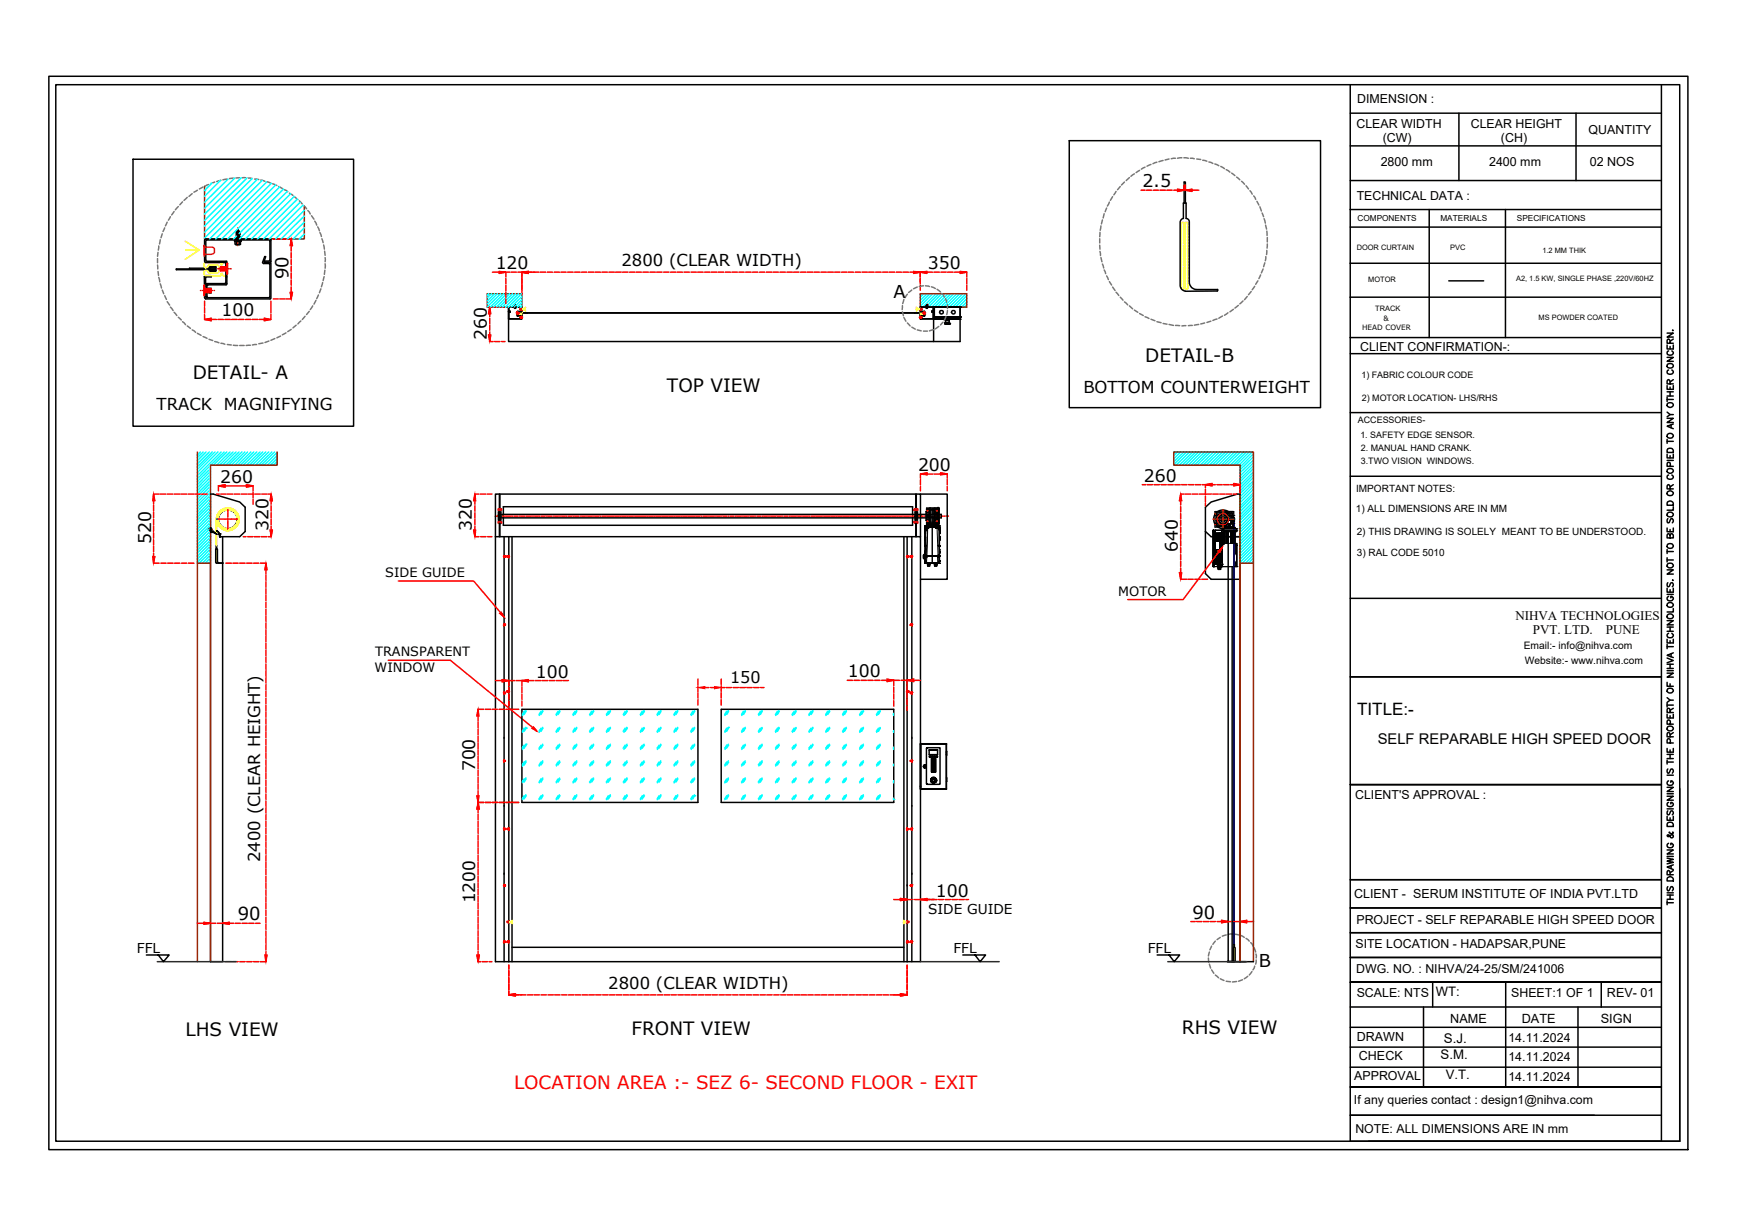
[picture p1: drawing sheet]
<svg xmlns="http://www.w3.org/2000/svg" width="297mm" height="210mm" viewBox="0 0 297 210" stroke-linecap="round" stroke-linejoin="round" font-family="sans-serif">
<defs><g id="words">
<g font-size="3.2">
<text x="32.9" y="64.8">DETAIL- A</text>
<text x="195.8" y="61.9">DETAIL-B</text>
</g>
<g font-size="3.1">
<text x="49.3" y="47.7" transform="rotate(-90 49.3 47.7)">90</text>
<text x="114.1" y="67.1">TOP VIEW</text>
<text x="40.7" y="157.3">90</text>
<text x="203.9" y="157">90</text>
<text x="31.7" y="177.1">LHS VIEW</text>
<text x="108" y="177">FRONT VIEW</text>
<text x="202.1" y="176.8">RHS VIEW</text>
</g>
<text font-size="3.1" fill="#f00" x="87.9" y="186.1">LOCATION AREA :- SEZ 6- SECOND FLOOR - EXIT</text>
<g font-size="3">
<text x="195.4" y="32">2.5</text>
<text x="84.8" y="46.1">120</text>
<text x="158.7" y="46.1">350</text>
<text x="152.8" y="51">A</text>
<text x="37.9" y="54.1">100</text>
<text x="83.2" y="58.1" transform="rotate(-90 83.2 58.1)">260</text>
<text x="37.6" y="82.5">260</text>
<text x="157" y="80.5">200</text>
<text x="195.6" y="82.3">260</text>
<text x="25.8" y="93" transform="rotate(-90 25.8 93)">520</text>
<text x="45.9" y="90.8" transform="rotate(-90 45.9 90.8)">320</text>
<text x="80.7" y="90.8" transform="rotate(-90 80.7 90.8)">320</text>
<text x="201.4" y="94.4" transform="rotate(-90 201.4 94.4)">640</text>
<text x="91.6" y="115.8">100</text>
<text x="145" y="115.8">100</text>
<text x="81.3" y="131.9" transform="rotate(-90 81.3 131.9)">700</text>
<text x="160" y="153.2">100</text>
<text x="215.3" y="165.3">B</text>
</g>
<g font-size="2.9">
<text x="232.1" y="122.1">TITLE:-</text>
<text x="81.3" y="154.4" transform="rotate(-90 81.3 154.4)">1200</text>
</g>
<g font-size="2.8">
<text x="106.3" y="45.5">2800 (CLEAR WIDTH)</text>
<text x="26.8" y="70.1">TRACK</text>
<text x="38.3" y="70.1">MAGNIFYING</text>
<text x="185.3" y="67.1">BOTTOM COUNTERWEIGHT</text>
<text x="44.5" y="147.4" transform="rotate(-90 44.5 147.4)">2400 (CLEAR HEIGHT)</text>
<text x="104" y="169">2800 (CLEAR WIDTH)</text>
</g>
<text font-size="2.7" x="124.9" y="116.8">150</text>
<text font-size="2.5" x="235.6" y="127.1">SELF REPARABLE HIGH SPEED DOOR</text>
<g font-size="2.3">
<text x="158.7" y="156.3">SIDE GUIDE</text>
<text x="23.4" y="162.9">FFL</text>
<text x="163" y="162.9">FFL</text>
<text x="196.3" y="162.9">FFL</text>
<text x="246.9" y="178.2">S.J.</text>
<text x="246.4" y="181.1">S.M.</text>
</g>
<g font-size="2.2">
<text x="65.9" y="98.6">SIDE GUIDE</text>
<text x="191.2" y="101.8">MOTOR</text>
<text x="259.1" y="106">NIHVA TECHNOLOGIES</text>
<text x="64.1" y="112.2">TRANSPARENT</text>
<text x="262.1" y="108.4">PVT. LTD.</text>
<text x="274.6" y="108.4">PUNE</text>
<text x="64.1" y="114.9">WINDOW</text>
<text x="245.5" y="170.3">WT:</text>
<text x="248" y="174.8">NAME</text>
<text x="260.2" y="174.8">DATE</text>
<text x="273.7" y="174.9">SIGN</text>
<text x="247.2" y="184.5">V.T.</text>
</g>
<g font-size="2.1">
<text x="232.1" y="17.5">DIMENSION :</text>
<text x="232" y="21.9">CLEAR WIDTH</text>
<text x="251.5" y="21.9">CLEAR HEIGHT</text>
<text x="271.7" y="22.9">QUANTITY</text>
<text x="236.1" y="28.3">2800 mm</text>
<text x="236.4" y="24.3">(CW)</text>
<text x="254.6" y="28.3">2400 mm</text>
<text x="256.7" y="24.3">(CH)</text>
<text x="271.9" y="28.3">02 NOS</text>
<text x="232" y="34.2">TECHNICAL DATA :</text>
<text x="232.6" y="59.9">CLIENT CONFIRMATION-:</text>
<text x="231.7" y="136.7">CLIENT'S APPROVAL :</text>
<text x="231.6" y="153.5">CLIENT - SERUM INSTITUTE OF INDIA PVT.LTD</text>
<text x="232" y="157.9">PROJECT - SELF REPARABLE HIGH SPEED DOOR</text>
<text x="231.8" y="162.1">SITE LOCATION - HADAPSAR,PUNE</text>
<text x="231.9" y="166.2">DWG. NO. : NIHVA/24-25/SM/241006</text>
<text x="232" y="170.4">SCALE: NTS</text>
<text x="258.4" y="170.4">SHEET:1 OF 1</text>
<text x="274.8" y="170.5">REV- 01</text>
<text x="232" y="178">DRAWN</text>
<text x="258" y="178.1">14.11.2024</text>
<text x="231.6" y="184.5">APPROVAL</text>
<text x="232.4" y="181.1">CHECK</text>
<text x="258" y="181.4">14.11.2024</text>
<text x="258" y="184.8">14.11.2024</text>
<text x="231.5" y="188.6">If any queries contact : design1@nihva.com</text>
<text x="231.8" y="193.6">NOTE: ALL DIMENSIONS ARE IN mm</text>
</g>
<g font-size="1.8">
<text x="260.6" y="111">Email:- info@nihva.com</text>
<text x="260.7" y="113.5">Website:- www.nihva.com</text>
</g>
<g font-size="1.7">
<text x="231.9" y="87.6">1) ALL DIMENSIONS ARE IN MM</text>
<text x="231.9" y="84.1">IMPORTANT NOTES:</text>
<text x="232" y="91.5">2) THIS DRAWING IS SOLELY MEANT TO BE UNDERSTOOD.</text>
<text x="232" y="95">3) RAL CODE 5010</text>
</g>
<g font-size="1.5">
<text x="232.8" y="64.7">1) FABRIC COLOUR CODE</text>
<text x="232.9" y="68.6">2) MOTOR LOCATION- LHS/RHS</text>
<text x="232.2" y="72.2">ACCESSORIES-</text>
<text x="232.6" y="74.8">1. SAFETY EDGE SENSOR.</text>
<text x="232.7" y="77">2. MANUAL HAND CRANK.</text>
<text x="232.7" y="79.4">3.TWO VISION WINDOWS.</text>
</g>
<g font-size="1.4">
<text x="232.1" y="37.8">COMPONENTS</text>
<text x="246.3" y="37.8">MATERIALS</text>
<text x="259.4" y="37.8">SPECIFICATIONS</text>
</g>
<g font-size="1.3">
<text x="232" y="42.8">DOOR CURTAIN</text>
<text x="248" y="42.8">PVC</text>
<text x="263.8" y="43.3">1.2 MM THIK</text>
<text x="234" y="48.1">MOTOR</text>
<text x="235.2" y="53.2">TRACK</text>
<text x="259.3" y="48.1">A2, 1.5 KW, SINGLE PHASE ,220V/60HZ</text>
<text x="232.9" y="56.5">HEAD COVER</text>
<text x="236.6" y="54.9">&amp;</text>
<text x="263.1" y="54.7">MS POWDER COATED</text>
</g>
</g></defs>
<!-- layer: 0 -->
<g fill="none" stroke="#000" stroke-width=".25">
<path d="M8.4 13h280.2v183.5h-280.2zM9.5 14.5h277.7v180.6h-277.7zM230.9 14.5v180.6h53.2v-180.6M230.9 19.3h53.2M249.5 19.3v11.6M269.5 19.3v11.6M22.7 27.2h37.8v45.7h-37.8zM40.4 39.5l.3-.3 .2 .3v.3M40.4 39.5v1.5M40.4 39.5l.5 .3M40.4 39.7l.5 .3M40.4 39.8l.5 .2"/>
<path d="M40.4 39.8l.5 .3M40.4 39.9l.5 .3M40.4 40l.5 .3M40.5 39.5l.3 .2M40.6 39.4h.1M40.7 39.2l.2 .6-.5-.3M40.8 39.5l-.3-.1 .3 .2M40.9 40h.1M40.9 39.8v1.2M182.9 24h42.9v45.7h-42.9zM202.4 34.7h.4v2.6a.58 .58 0 0 1 .6 .6v10.4a1.24 1.24 0 0 0 1.1 1.2h3.8v.2l-5.6 .1a1.05 1.05 0 0 1-.9-.9v-11l.2-.4 .4-.2zM202.5 34.7v-3.6h.2v3.6"/>
<path d="M230.9 35.8h53.2M230.9 30.9h53.2M230.9 24.9h53.2M230.9 38.8h53.2M244.4 35.8v21.9M257.4 35.8v21.9M35 49.3h1.1v.7h-1.1zM35 50h1.1M35 49.4h1.1M35 47.2l1.1-.1v.2h-.9v.2v3.2l.2 .2h10.6l.2-.2v-5.4l-.2-.3h-1l-.1-.1 .4-1h.1l-.2 .9 .2 .1h.9v6.1l-11.1 .1-.2-.2zM35.1 40.9h11.2v3.8l-1.1 .1v-.2h.8l.2-.1v-3.3l-.2-.2-10.8 .1v3.5l3.6 .1v3.9l-3.4 .1v2h-.2v-2.2l3.4-.1v-3.4v-.1h-3.4l-.2-.2zM35.1 49.4v.6"/>
<path d="M35.2 48.7h.1M35.4 48.8h.1M35.7 45.8l.2-.2h1l-.1 .8h-.8l-.3-.3M36 46.1v.1h.8v-.5h-.8v.1l-5.8 .2v.1h6.6M36 45.8h.8M38.6 47.3h.1M40.1 41h1.1v.2l-1.1 .1zM40.2 41.3v.4l.2 .1h.7v-.5M40.4 41.3v.5M40.4 40.1l.5 .3M40.4 40.2l.5 .3M40.4 40.3l.5 .3"/>
<path d="M40.4 40.4l.5 .3M40.4 40.5l.5 .3M40.4 40.6l.5 .3M40.4 40.7l.5 .3M40.4 40.8l.4 .2M40.4 40.9l.3 .1M40.4 41h.1M40.9 40.7h.1M40.9 40.6h.1M40.9 40.4h.1M40.9 41v.8M87 52.5v5.9h77.2v-5.9"/>
<path d="M87 52.5v.8M87 52.5h2.2l.1 .7-.8 .1v.7h.7M87 53.3h.1M87.1 53.2v-.1l.2 .2h-.3v1.2h2.1l.1-.7-.2-.1 .3 .1v.7h-2.3v-1.2M87.1 53.2v.1M87.1 53.2h-.1v-.7h2.2v.7l-.8 .1 .1 .7h.6v.4l.1-.4M88 52.5v.2h.2M88 52.5h.2M88 52.5h.1M88 52.4h.1M88 52.3h.2zM88 52.4h.2"/>
<path d="M88 52.5h.2zM88.1 52.2h-.1h.2M88.1 52.2h.1M88.2 52.5v.2v-.2M88.2 52.2h-.2v.5M88.2 52.2l-.2 .1 .2-.1M88.2 52.5h.1M88.2 52.2v.3M88.5 53.8h.1M88.8 53.4h.2zM88.8 53.4h.1M88.8 53.5h68.9"/>
<path d="M88.8 53.5h.2M89 54.2h.3h-.3v.1h.3h-.3M89 53.5h.1M89 53.5l-.2 .1 .3-.1M89 53.5h1.2M89.2 54h.1M89.3 54.2v.1M89.7 53.5h.1M89.7 53.5h67.2M156.9 53.5h.1M157.4 54.2v.1M157.4 54h.7v-.7l-.7-.1v-.7h2.3v5.9"/>
<path d="M157.4 54h.1M157.5 54.1h.1M157.5 53.5h.1M157.5 53.5l.2 .1-.2-.1M157.5 53.4l.2 .1zM157.5 53.5h-1.1M157.5 53.5h.2M157.6 54.2h-.2h.2v.1h-.2h.2M157.7 53.4h.1M158.1 53.8h.1M158.4 52.5h.2v.2h-.2M158.4 52.5v.2v-.2"/>
<path d="M158.4 52.5h.2M158.4 52.2h.2v.5M158.4 52.2l.2 .1-.2-.1M158.4 52.5h.2zM158.4 52.5h.1M158.4 52.2h.2h-.2M158.4 52.2v.3M158.5 52.2h.1M158.6 52.5h.1M158.6 52.4h.1M158.6 52.3h-.2l.2 .2-.2-.1M159.4 53.3h.1"/>
<path d="M159.4 53.3v-.2v.2h.2v1.2h-2.1l-.1-.7 .2-.1-.2 .1v.7h2.3v-1.2h-.1M159.4 53.1h.1M159.6 53.3l-.2-.1h.2v-.7h-2.1l-.1 .7h.7v.8h-.6v.4l-.1-.4M159.7 53.2l-.1 .1M159.8 52.5h4.4h-4.4M159.8 54.2h.1M159.8 54.2h4.4zM159.8 54.2h4.4M159.8 54.6h.1M159.8 54.6h4.4zM159.8 52.5h.1M159.8 54.1v.1"/>
<path d="M159.8 52.5v2.1M160.1 54.2h.1M160.1 54.2h3.8M161.6 55.2h.8M161.6 55.3h.1M161.6 55.2h.1M161.6 55.3h.3M161.7 54.6h.1M161.7 55.2h.6M161.7 55.3h.2M161.7 55.3h.1M161.7 54.6v.2h.6v-.2h-.6h.6"/>
<path d="M161.8 55.3h.1M161.8 55.4h-.1h.6h-.1M161.9 55.3h.1M161.9 55.2h.1M162 55.3h.1M162.1 55.3h.1M162.1 55.2h.1M162.2 55.3h.1M162.2 55.2h.1M162.3 55.3h.1M162.3 55.2h.1M162.4 55.2l-.1 .2h-.6v-.2a.35 .35 0 0 1 .2-.4 .35 .35 0 0 1 .4 .1l.1 .4"/>
<path d="M162.4 55.2l-.1 .1M162.4 55.3h.1M163.9 54.2h.1M164.2 54.2h.1M164.2 52.5h.1M164.2 54.6h.1M230.9 45h53.2M230.9 50.8h53.2M230.9 57.7h53.2M247.7 48h6M285.1 59v.6h1v-.6M285.1 56.9h1l-1 .7h1"/>
<path d="M285.3 60a.37 .37 0 0 0-.2 .4 .37 .37 0 0 0 .4 .3h.2a.37 .37 0 0 0 .4-.3 .37 .37 0 0 0-.2-.4M285.6 58.7v-.5l-.3-.2-.2 .2v.5h1M285.6 59.2v.4M286.1 56.4v.1zM286.1 58l-.5 .3M230.9 60.5h53.2M230.9 70.5h53.2M285.1 77.6v.7h1v-.7M285.1 71.5h1l-1 .7h1M285.1 65.9v.6h1v-.6M285.1 61.1h1l-1 .7h1M285.1 67.9v.7"/>
<path d="M285.1 75.1v.7M285.1 78.7h1M285.1 75.4h1M285.1 70.4l.5 .5M285.1 68.3h1M285.1 67.7h1M285.1 67h1M285.1 74.3a.5 .5 0 0 1 .7-.2 .5 .5 0 0 1 .3 .6 .51 .51 0 0 1-.7 .2 .51 .51 0 0 1-.3-.6zM285.1 62.3a.52 .52 0 0 1 .7-.2 .52 .52 0 0 1 .3 .6 .52 .52 0 0 1-.7 .2 .52 .52 0 0 1-.3-.6zM285.2 76.7h.8l.1 .3v.3h-1zM285.2 68.9a.51 .51 0 0 1 .6-.1 .51 .51 0 0 1 .3 .6 .49 .49 0 0 1-.7 .2 .49 .49 0 0 1-.2-.7zM285.3 63.2a.37 .37 0 0 0-.2 .5 .37 .37 0 0 0 .4 .3h.2a.37 .37 0 0 0 .4-.3 .37 .37 0 0 0-.2-.5"/>
<path d="M285.6 65.6v-.4l-.3-.3-.2 .3v.4h1M285.6 66.2v.3M285.6 67v.7M285.6 77.9v.4M285.6 79.7v-.6h-.4l-.1 .6h1M285.8 72.6v.5M286.1 72.5l-1 .4 1 .4M286.1 70.9h-.5l-.5 .3M286.1 64.9l-.5 .4M35.7 90.5v.1l.1-.1-.1 .1h.3M35.7 90.5v.1l.5-.1M35.8 90.5h.1"/>
<path d="M35.8 90.5l.1 .1M35.9 90.5h.1M36 84.7v79.7h2.1v-72.7M36 84.5h.5l4.5 1.3 .9 .9v4.1l-.9 .9h-3.4M36 90.5h.1M36 90.5v.1M36 90.4h.1M36 90.4l.1 .2M36.1 90.4l.1 .2M36.1 90.6h.1M36.1 90.9h.1M36.1 90.8h.1"/>
<path d="M36.1 90.8l-.1-.6v.6l.5 .1M36.1 90.4v.2M36.1 90.8h.4M36.4 90.9l.7 .4zM36.5 90.8h-.4h.4v.2l-.1-.1h-.3h.4M36.5 90.8v.1M36.5 90.9h.1M36.5 91h.1M37 93.3l.1 .5 .1 .1v2.1l.2 .2 .7 .1h-1.1l-.1-.2zM37.1 91.3h.1M37.1 90.7l.3 .2 .1 .4zM37.5 91.3l-.1-.1v.2h.2v.3"/>
<path d="M37.5 91.3h.1M37.6 91.3v.4v-.4M37.6 91.7h.1M37.6 91.3h.1M84.7 91.7h2.3v72.7M84.7 91.7v-7.2h72.7v7.2M84.7 91.7v72.7h70.4M85.2 87.9h75.8v.6h-75.8M85.4 86.9h.1v.5l-.3 .1v1.4l.2 .1M85.4 84.5v7.2M85.5 84.5v7.2M85.5 87.4l.2 .1v1.4l-.2 .1v.5h-.1"/>
<path d="M85.5 89.3h.1M86.1 86.6h70v3.2h-70zM86.2 91.7v72.7M86.8 95v.2h.2M87 95h-.2h.2M87 95.2h.1M87 95v.2h-.2M87 95v.2M87 91.7h68.1M87.6 91.7v72.7M154.6 91.7v72.7M155.1 91.7h2.3v72.7h-2.3"/>
<path d="M155.1 95h.3l-.3 .1v.1h.3M155.1 91.7v72.7M155.2 95.1v.1M155.4 95.1v.2l-.3-.1M155.9 91.7v72.7M156.5 89.3h.1M156.6 87.4l-.1 .1v1.4l.1 .1M156.6 84.5v7.2M156.6 89.5h.1M156.7 86.9l-.1 .5 .3 .1v1.4l-.2 .1M156.7 84.5v7.2M157.4 84.5h4.6v14.5h-4.6"/>
<path d="M206.1 90.8l1 .9h5v-7.2h-.5l-4.5 1.3-1 .9v11.3l1 1h5M210 91.7h2.1v72.7h-2.1zM210.7 96.9v67.5h2.3M230.9 81.4h53.2M285.1 97.4h1l-1 .7h1M285.1 90.3v.6h1v-.6M285.1 93.9v.7M285.1 95.3v.8M285.1 95.7h1M285.1 94.3h1M285.1 87.8a.5 .5 0 0 1 .7-.3 .5 .5 0 0 1 .3 .6 .51 .51 0 0 1-.7 .3 .51 .51 0 0 1-.3-.6zM285.1 85.9a.58 .58 0 0 1 .7-.2 .58 .58 0 0 1 .3 .7h-1z"/>
<path d="M285.2 99.6l-.1 .3 .1 .4 .3-.1 .2-.5 .3-.1a.41 .41 0 0 1 0 .7M285.2 96.4a.51 .51 0 0 1 .6-.1 .51 .51 0 0 1 .3 .6 .49 .49 0 0 1-.7 .1 .49 .49 0 0 1-.2-.6zM285.2 93a.51 .51 0 0 1 .6-.1 .51 .51 0 0 1 .3 .6 .49 .49 0 0 1-.7 .2 .49 .49 0 0 1-.2-.7zM285.2 88.6l-.1 .3 .1 .5 .3-.1 .2-.6 .3-.1a.45 .45 0 0 1 0 .8M285.2 84a.48 .48 0 0 1 .7-.1 .48 .48 0 0 1 .1 .7 .52 .52 0 0 1-.6 .1 .52 .52 0 0 1-.3-.6zM285.2 80.2a.51 .51 0 0 1 .6-.1 .51 .51 0 0 1 .3 .6 .52 .52 0 0 1-.7 .2 .52 .52 0 0 1-.3-.6zM285.3 81.2a.37 .37 0 0 0-.2 .4 .37 .37 0 0 0 .4 .3h.2a.37 .37 0 0 0 .4-.3 .37 .37 0 0 0-.2-.4M285.6 91.5l.2-.3h.1l.2 .3v.4h-1v-.4l.2-.3 .3 .3v.4M285.6 83.6v-.5l-.3-.3-.2 .3v.5h1M285.6 90.5v.4M286.1 99.1v.1zM286.1 86.6v.6h-1"/>
<path d="M286.1 82.8l-.5 .4M86.8 118.1v.2h.2M87 118.1h-.2h.2M87 118.3h.1M87 118.1v.2h-.2M87 118.1v.2M155.1 118.1v.2M155.2 118.1v.2M155.4 118.1h-.3h.3v.2h-.3h.3M230.9 115.7h53.2M230.9 102.3h53.2M285.1 116.6v.7h1"/>
<path d="M285.1 115.1h1l-1 .6h1M285.1 112.5l1 .4-1 .4M285.1 109.3v.6h1v-.6M285.1 106.1h1l-1 .7h1M285.1 100.5v.7h1v-.7M285.1 110.2v.7M285.1 119.3l.5 .4M285.1 114.6h1M285.1 114.3h1M285.1 113.5h1M285.1 110.5h1M285.1 107.9h1"/>
<path d="M285.1 107.2h1M285.1 101.6h1M285.1 105.2a.51 .51 0 0 1 .7-.3 .51 .51 0 0 1 .3 .7 .52 .52 0 0 1-.7 .2 .52 .52 0 0 1-.3-.6zM285.1 103.2a.5 .5 0 0 1 .7-.2 .5 .5 0 0 1 .3 .6 .51 .51 0 0 1-.7 .2 .51 .51 0 0 1-.3-.6zM285.2 117.7a.51 .51 0 0 1 .6-.1 .51 .51 0 0 1 .3 .6 .49 .49 0 0 1-.7 .2 .49 .49 0 0 1-.2-.7zM285.3 108.2a.39 .39 0 0 0-.2 .5 .39 .39 0 0 0 .4 .3h.2a.39 .39 0 0 0 .4-.3 .39 .39 0 0 0-.2-.5M285.3 101.9a.39 .39 0 0 0-.2 .5 .39 .39 0 0 0 .4 .3h.2a.38 .38 0 0 0 .5-.4 .38 .38 0 0 0-.5-.4v.3M285.6 100.8v.4M285.6 107.2v.7M285.6 109.5v.4M285.6 113.5v.8M285.6 116.9v.4"/>
<path d="M285.8 111.8v.5M286.1 119.7h-.5l-.5 .4M286.1 111.6l-1 .4 1 .4M286.1 104v.6h-1M89.3 121.2h30.1v16h-30.1zM123.3 121.2h29.5v16h-29.5zM157.4 134.3v.2M157.4 134.9h4.4zM157.4 127.1v7.8zM157.4 127.1h4.5M157.4 127.1h4.4M157.4 134.9h.1"/>
<path d="M157.4 134.4v.1M157.5 134.9h.1M157.5 127.1v7.8M158 130.9h.3M158 131.1h.3M158 130.8a.27 .27 0 0 1 .3 0 .27 .27 0 0 1 0 .4l-.2 .1-.1-.1-.1-.2 .2 .2 .2-.2v-.2l-.3 .1-.1 .1zM158 130.9h.3v.2h-.3zM158 131l.3 .1zM158.4 127.9l1.8-.1a.32 .32 0 0 1 .6 .2v5.8a.5 .5 0 0 1-.8 .3h-1a.46 .46 0 0 1-.5-.2 .46 .46 0 0 1-.1-.5zM158.9 128.2h1.4h-1.4v.8M158.9 129.3l1.4-.1v.2l-1.3 .1zM158.9 129.3l.2-.1v.2h-.1z"/>
<path d="M159.2 133.2l.2 .6-.2-.2zM159.2 129.4h-.1M159.2 133.1l.2 .1zM159.3 129.7h.7l-.1 2.3h-.6zM159.3 133.1l.1-.1v.1v-.1v.1zM159.3 133.4h.1M159.3 133.5h.1M159.3 133.2v.1M159.3 133.2h.1M159.3 133.4v.1M159.3 133.3v.1M159.4 131.7a.33 .33 0 0 0 .5 0"/>
<path d="M159.4 133.5v.2M159.4 133.2h.1M159.4 133.1h.1M159.4 133.6h.1M159.4 133.5h.1M159.4 133.5v.1M159.4 133.1v.1M159.4 129.7l.5 .1v2.1h-.5v-.1zM159.4 133l.1-.1v.2zM159.4 133.2a.26 .26 0 0 1 .3-.1 .26 .26 0 0 1 .2 .3 .23 .23 0 0 0-.3-.3 .23 .23 0 0 0-.2 .3zM159.4 133.3a.25 .25 0 0 1 .4-.2 .25 .25 0 0 1 0 .4l-.1 .1zM159.4 133.6v.1"/>
<path d="M159.4 133.2a.28 .28 0 0 1 .5 .1 .28 .28 0 0 1-.2 .3l-.3-.2zM159.4 133.7h.1M159.5 130.3h.1M159.5 131.2v.2zM159.5 130l.2-.2 .1 .2M159.5 130.3h.1zM159.5 132.9v.2zM159.5 133.7v.1zM159.5 133.7h.1M159.5 133.1h.1M159.5 133.1h-.1M159.5 131.2l.1 .2z"/>
<path d="M159.5 130l.2 .1M159.5 130.9h.1M159.5 132.9h.1M159.5 133.7l.2 .1zM159.5 131.6l.1-.2h.1v.2M159.5 133.1h.3M159.6 130.3h.1zM159.6 131.2l.1 .1-.1 .1zM159.6 130.8l.1 .1zM159.6 130.1v-.2l.1 .1v.1M159.6 132.9l.1 .1zM159.6 131.5v.2l.1-.1v-.1"/>
<path d="M159.6 133.1h.1M159.7 130.3h.1M159.7 130.6l.1 .2zM159.7 131.2v.2l-.1-.1zM159.7 131.3h.1M159.7 131.2v.1zM159.7 133.7v.1zM159.7 133.1h.1M159.7 130.3h.1zM159.7 131.2v.2zM159.7 131.2l.1 .2zM159.7 130v.1"/>
<path d="M159.7 130.8h.1M159.7 132.9l.1 .2zM159.7 133.7l.1 .1zM159.7 133.7h.1M159.7 129.3l.2 .1h-.1zM159.8 131.2v.2zM159.8 132.9v.2zM159.8 133.7h.1M159.8 133.1h.1M159.9 133.1h.1M159.9 133.6h.1M159.9 133.6l-.1 .1"/>
<path d="M159.9 133.2h.1a.42 .42 0 0 1-.1 .6l.1-.3zM159.9 133.4h.1M159.9 133.5l-.1 .2M159.9 133.2h.1M159.9 133.5h.1M159.9 133.1v.1M159.9 133.5v.1M160 133.2v.1M160 133.4h.1M160 133.5h.1M160 133.2h.1M160 133.5h-.1"/>
<path d="M160 133.3v.2M160.1 129.3l.1-.1 .1 .2h-.2zM160.3 128.2v.8h-1.4M161.8 127.1v7.8M161.8 134.9h.1M161.8 128.5v.1M161.8 128.9v.1M161.8 127.1h.1M161.9 127.1v7.8M161.9 133v.6M161.9 128.4v.7M284.1 134.1h-53.2h53.2"/>
<path d="M285.1 139.5v.7h1v-.7M285.1 136.1h1l-1 .7h1M285.1 134.6h1l-1 .7h1M285.1 127.9v.7h1v-.7M285.1 122.1v.6h1v-.6M285.1 120.2v.7M285.1 129.9v.7M285.1 138.3h1M285.1 135.7h1M285.1 132.5h1M285.1 130.3h1M285.1 129.7h1"/>
<path d="M285.1 128.9h1M285.1 120.5h1M285.2 138.6l-.1 .3 .1 .4 .3-.1 .2-.6h.3a.41 .41 0 0 1 0 .7M285.2 131.4l-.1 .3 .1 .5 .2-.1 .3-.6 .3-.1a.45 .45 0 0 1 0 .8M285.2 124.2a.51 .51 0 0 1 .6-.1 .51 .51 0 0 1 .3 .6 .49 .49 0 0 1-.7 .2 .49 .49 0 0 1-.2-.7zM285.3 137.2a.37 .37 0 0 0-.2 .4 .37 .37 0 0 0 .4 .3h.2a.37 .37 0 0 0 .5-.4 .37 .37 0 0 0-.5-.3v.2M285.3 133.5a.39 .39 0 0 0-.2 .4 .39 .39 0 0 0 .4 .3 .45 .45 0 0 0 .5-.1 .45 .45 0 0 0 0-.6h-.3v.2M285.6 125.9l-.1-.6h-.3l-.1 .6h1M285.6 121.8l-.1-.6-.3-.1-.1 .7h1M285.6 122.3v.4M285.6 128.2v.4M285.6 128.9v.8"/>
<path d="M285.6 139.8v.4M285.6 127v-.6l-.2-.1h-.2l-.1 .7h1M285.6 123.8v-.6l-.3-.1-.2 .2v.5h1M286.1 125.2l-.5 .4M286.1 121.1l-.5 .3M287.2 134.8v60.3h-53.2M230.9 150.4h53.2M230.9 155.2h53.2M230.9 159.4h53.2M285.1 146.7l1 .2-1 .3 1 .2-1 .3M285.1 145.3h1l-1 .7h1M285.1 154.3h1"/>
<path d="M285.1 154v.6M285.1 153.7h1M285.1 153h1M285.1 152.6h1M285.1 146.4h1M285.1 150.1a.58 .58 0 0 1 .7-.2 .58 .58 0 0 1 .3 .7h-1zM285.2 151.6l-.1 .2 .1 .5 .3-.2 .2-.5h.3a.45 .45 0 0 1 0 .7M285.2 140.6h.8l.1 .3v.4h-1zM285.3 144.1a.39 .39 0 0 0-.2 .5 .39 .39 0 0 0 .4 .3h.2a.38 .38 0 0 0 .5-.4 .38 .38 0 0 0-.5-.4v.3M285.5 142.2l-.1 .1a1.09 1.09 0 0 1 .7 .7l-.3 .2-.5-.5-.2 .1 .1 .2 .4-.2 .5-.4-.1-.2M285.6 149.5v-.4l-.3-.3-.2 .3v.4h1M285.6 153v.7"/>
<path d="M285.8 148v.5M286.1 147.8l-1 .4 1 .4M286.1 148.8l-.5 .4M25 163.2h3.9l-.9 1.2-.9-1.2M87.6 161.9h67M164.6 163.2h3.9l-.9 1.2-.9-1.2M197.9 163.2h3.8l-.9 1.2-.9-1.2M211 161.4l.1 .5 .1 .1v2.3l-1.3 .1 .8-.1 .2-.1zM212.1 164.4h2.2M230.9 163.7h53.2M230.9 172.1h53.2M230.9 179h53.2"/>
<path d="M230.9 175.6h53.2M243.4 172.1v13.7M245 167.9v4.2M257.5 167.9v17.9M269.8 172.1v13.7M273.8 167.9v4.3M284.1 167.9h-53.2h53.2M230.9 190.6h53.2M230.9 182.4h53.2M284.1 185.8h-53.2h53.2"/>
<circle cx="161" cy="53.4" r=".32"/>
<circle cx="163" cy="53.4" r=".32"/>
<circle cx="39" cy="88.7" r="1.6"/>
<circle cx="209.1" cy="88.7" r="1.6"/>
<circle cx="159.4" cy="129.3" r=".08"/>
<circle cx="159.6" cy="130.8" r=".17"/>
<circle cx="159.6" cy="130" r=".17"/>
<circle cx="159.6" cy="131.6" r=".21"/>
<circle cx="159.6" cy="131.6" r=".19"/>
<circle cx="159.6" cy="130" r=".19"/>
<circle cx="159.6" cy="130" r=".2"/>
<circle cx="159.6" cy="133.4" r=".49"/>
<circle cx="159.7" cy="130.8" r=".2"/>
<circle cx="159.7" cy="130.8" r=".23"/>
</g>
<g fill="none" stroke="#ff0" stroke-width=".25">
<path d="M202 39.8v.3M202 39.7h.1M202 39.6h.1M202 39.2v.4M202 39.2h.1M202 39.1h.1M202 38.7v.3M202 38.6h.1M202 38.5h.1M202 38.1v.4M202 38.1h.1M202 38h.1"/>
<path d="M202.1 38h.1M202.2 38h.1M202.2 38h.3M202.5 38.1h.1M202.5 38.1v.4M202.5 38.5h.1M202.5 38.6h.1M202.5 38.7v.3M202.5 39.1h.1M202.5 39.2h.1M202.5 39.2v.4M202.5 39.6h.1"/>
<path d="M202.5 39.7h.1M202.5 39.8v.3M202.7 39.8v.3M202.7 39.7h.1M202.7 39.6h.1M202.7 39.2v.4M202.7 39.2h.1M202.7 39.1h.1M202.7 38.7v.3M202.7 38.6h.1M202.7 38.5h.1M202.7 38.1v.4"/>
<path d="M202.7 38.1h.1M202.7 38h.1M202.7 38h.4M203.1 38.1h.1M203.1 38.1v.4M203.1 38.5h.1M203.1 38.6h.1M203.1 38.7v.3M203.1 39.1h.1M203.1 39.2h.1M203.1 39.2v.4M203.1 39.6h.1"/>
<path d="M203.1 39.7h.1M203.1 39.8v.3M31.7 41.2l2.3 1.5h-2.2M31.8 42.8h2.2l-2.3 1.5M35 44.9h2.8v.4h.2l.1-.4h.5v2.2h-.4l-.2-.1v-.3h-.2v.4h-2.6l-.3-.2v-.5l.2-.2h.3l.3 .5h1.6a1.12 1.12 0 0 0 0-1.4h-1.6l-.3 .5h-.3l-.2-.2zM88.5 53.3h.7l.1 .1h-.6v.2h.4l.1-.1 .1 .2h-.8zM89.9 52.5l-.5 .3h.4h-.4l.5 .4M156.7 52.5l.5 .3h-.5h.5l-.5 .4M157.4 53.3h.7v.4h-.7v-.2l.1 .1h.3l.1-.1-.5-.1zM202 49.4h.1M202 49.3h.1M202 48.9v.4"/>
<path d="M202 48.8h.1M202 48.3v.4M202 48.3h.1M202 48.2h.1M202 47.8v.4M202 47.8h.1M202 47.7h.1M202 47.3v.3M202 47.2h.1M202 46.7v.4M202 46.7h.1M202 46.6h.1"/>
<path d="M202 46.2v.4M202 46.1h.1M202 45.7v.3M202 45.6h.1M202 45.5h.1M202 45.1v.4M202 45.1h.1M202 45h.1M202 44.6v.4M202 44.5h.1M202 44.1v.3M202 44h.1"/>
<path d="M202 43.9h.1M202 43.5v.4M202 43.5h.1M202 43.4h.1M202 43v.3M202 42.9h.1M202 42.8h.1M202 42.4v.4M202 42.4h.1M202 42.3h.1M202 41.9v.3M202 41.8h.1"/>
<path d="M202 41.7h.1M202 41.4v.3M202 41.3h.1M202 41.2h.1M202 40.8v.4M202 40.8h.1M202 40.7h.1M202 40.3v.3M202 40.3h.1M202 40.2h.1M202.1 49.4h.1M202.2 49.4h.1"/>
<path d="M202.2 49.4h.3M202.5 40.2h.1M202.5 40.3h.1M202.5 40.3v.3M202.5 40.7h.1M202.5 40.8h.1M202.5 40.8v.4M202.5 41.2h.1M202.5 41.3h.1M202.5 41.4v.3M202.5 41.7h.1M202.5 41.8h.1"/>
<path d="M202.5 41.9v.3M202.5 42.3h.1M202.5 42.4h.1M202.5 42.4v.4M202.5 42.8h.1M202.5 42.9h.1M202.5 43v.3M202.5 43.4h.1M202.5 43.5h.1M202.5 43.5v.4M202.5 43.9h.1M202.5 44h.1"/>
<path d="M202.5 44.1v.3M202.5 44.5h.1M202.5 44.6v.4M202.5 45h.1M202.5 45.1h.1M202.5 45.1v.4M202.5 45.5h.1M202.5 45.6h.1M202.5 45.7v.3M202.5 46.1h.1M202.5 46.2v.4M202.5 46.6h.1"/>
<path d="M202.5 46.7h.1M202.5 46.7v.4M202.5 47.2h.1M202.5 47.3v.3M202.5 47.7h.1M202.5 47.8h.1M202.5 47.8v.4M202.5 48.2h.1M202.5 48.3h.1M202.5 48.3v.4M202.5 48.8h.1M202.5 48.9v.4"/>
<path d="M202.5 49.3h.1M202.7 49.4h.1M202.7 49.3h.1M202.7 48.9v.4M202.7 48.8h.1M202.7 48.3v.4M202.7 48.3h.1M202.7 48.2h.1M202.7 47.8v.4M202.7 47.8h.1M202.7 47.7h.1M202.7 47.3v.3"/>
<path d="M202.7 47.2h.1M202.7 46.7v.4M202.7 46.7h.1M202.7 46.6h.1M202.7 46.2v.4M202.7 46.1h.1M202.7 45.7v.3M202.7 45.6h.1M202.7 45.5h.1M202.7 45.1v.4M202.7 45.1h.1M202.7 45h.1"/>
<path d="M202.7 44.6v.4M202.7 44.5h.1M202.7 44.1v.3M202.7 44h.1M202.7 43.9h.1M202.7 43.5v.4M202.7 43.5h.1M202.7 43.4h.1M202.7 43v.3M202.7 42.9h.1M202.7 42.8h.1M202.7 42.4v.4"/>
<path d="M202.7 42.4h.1M202.7 42.3h.1M202.7 41.9v.3M202.7 41.8h.1M202.7 41.7h.1M202.7 41.4v.3M202.7 41.3h.1M202.7 41.2h.1M202.7 40.8v.4M202.7 40.8h.1M202.7 40.7h.1M202.7 40.3v.3"/>
<path d="M202.7 40.3h.1M202.7 40.2h.1M202.7 49.4h.4M203.1 40.2h.1M203.1 40.3h.1M203.1 40.3v.3M203.1 40.7h.1M203.1 40.8h.1M203.1 40.8v.4M203.1 41.2h.1M203.1 41.3h.1M203.1 41.4v.3"/>
<path d="M203.1 41.7h.1M203.1 41.8h.1M203.1 41.9v.3M203.1 42.3h.1M203.1 42.4h.1M203.1 42.4v.4M203.1 42.8h.1M203.1 42.9h.1M203.1 43v.3M203.1 43.4h.1M203.1 43.5h.1M203.1 43.5v.4"/>
<path d="M203.1 43.9h.1M203.1 44h.1M203.1 44.1v.3M203.1 44.5h.1M203.1 44.6v.4M203.1 45h.1M203.1 45.1h.1M203.1 45.1v.4M203.1 45.5h.1M203.1 45.6h.1M203.1 45.7v.3M203.1 46.1h.1"/>
<path d="M203.1 46.2v.4M203.1 46.6h.1M203.1 46.7h.1M203.1 46.7v.4M203.1 47.2h.1M203.1 47.3v.3M203.1 47.7h.1M203.1 47.8h.1M203.1 47.8v.4M203.1 48.2h.1M203.1 48.3h.1M203.1 48.3v.4"/>
<path d="M203.1 48.8h.1M203.1 48.9v.4M203.1 49.3h.1M36.9 96.2h.1M36.9 96.1h.1M36.9 95.7v.4M36.9 95.7h.1M36.9 95.6h.1M36.9 95.2v.4M36.9 95.1h.1M36.9 94.7v.3M36.9 94.7h.1"/>
<path d="M36.9 94.6h.1M36.9 94.5h.1M36.9 94.1v.4M36.9 94.1h.1M36.9 94h.1M36.9 93.9h.2M36.9 96.2h.2M37 94h.1M37 94.1h.1M37 94.1v.4M37 94.5h.1M37 94.6h.1"/>
<path d="M37 94.7h.1M37 94.7v.3M37 95.1h.1M37 95.2v.4M37 95.6h.1M37 95.7h.1M37 95.7v.4M37 96.1h.1M37.1 94h.1M37.1 94.1h.1M37.1 94.1v.4M37.1 94.5h.1"/>
<path d="M37.1 94.6h.1M37.1 94.7h.1M37.1 94.7v.3M37.1 95.1h.1M37.1 95.2v.4M37.1 95.6h.1M37.1 95.7h.1M37.1 95.7v.4M37.1 96.1h.1M37.7 87.3a1.96 1.96 0 0 1 2.9 .5 1.96 1.96 0 0 1-1 2.8 1.96 1.96 0 0 1-2.6-1.4v4.1v-4.6l.3-.9zM87.6 157.3l-.4 .3h.4h-.4l.4 .3M154.5 157.3l.4 .3h-.4h.4l-.4 .3"/>
<path d="M211 164v.3v-.3M211 162.2v-.1v.1M211 162.3h.1M211 162.4v.4M211 162.8h.1M211 162.9h.1M211 162.9v.4M211 163.4h.1M211 163.4v.4M211 163.9h.1M211 164h.1M211 162.1v.1"/>
<path d="M211 164v.3M211.1 162.1h.1M211.1 164.3h.1M211.2 164v.3M211.2 164h.1M211.2 163.9h.1M211.2 163.4v.4M211.2 163.4h.1M211.2 162.9v.4M211.2 162.9h.1M211.2 162.8h.1M211.2 162.4v.4"/>
<path d="M211.2 162.3h.1M211.2 162.1v.1M211.2 164.3h.1"/>
<circle cx="38.9" cy="88.8" r="1.83"/>
<circle cx="38.9" cy="88.7" r="1.88"/>
<circle cx="38.9" cy="88.8" r="1.92"/>
<circle cx="38.9" cy="88.8" r="1.68"/>
<circle cx="39" cy="88.8" r="1.73"/>
<circle cx="39" cy="88.7" r="1.77"/>
<circle cx="39" cy="88.7" r="1.65"/>
</g>
<g fill="none" stroke="#f00" stroke-width=".25">
<path d="M40.7 38.8h.1M40.7 38.9h.1M40.7 38.9v.4M40.7 39.4h.1M40.7 39.5h.1M40.7 39.5v.3M40.7 39.9h.1M40.7 40h.1M195.1 32.5h.7M196 32.5h.9M197.2 32.5h.9M198.3 32.5h1"/>
<path d="M199.5 32.5h1M200.7 32.5h.7M201.4 32.3l1.1 .2-1.1 .2M202.5 31.6v1M202.5 32.5h.2M202.7 31.6v1M203.8 32.3l-1.1 .2 1.1 .2M203.8 32.5h1.2M34.9 48.7v1.8zM35 50h.1M35 51.5v.9M35 52.6v.9"/>
<path d="M35 53.8v.8M35.1 50l-.1-.6 1.1-.1v.7h-.1M35.1 49.4v.6M35.2 49.4v.6M35.4 49.4v.6M35.4 49.4l.1 .6M35.5 49.4l.1 .6M35.7 49.4v.6M35.8 49.4v.6M35.9 49.4l.1 .6M36 49.4l.1 .6h-.9M36 49.4h.1"/>
<path d="M36.1 54.4l-1.1 .2 1.1 .2M36.1 54.6h1M37.3 54.6h.9M37.8 45.6l-.1 .7h1M37.9 45.6l-.1 .7M38 45.6v.7M38.1 45.6v.7M38.3 45.6l-.1 .7M38.4 45.6l-.1 .7M38.5 45.6l-.1 .7M38.5 54.6h.9M38.6 45.6l-.1 .7"/>
<path d="M38.7 45.6v.7M38.7 46.3h.1M38.8 45h.1v1.8h-.1zM38.8 45.6h-1.1l.1 .7M38.8 45.6l-.1 .7M39.6 54.6h1M40.7 40v.4M40.7 40.4h.1M40.7 40.5h.1M40.7 40.6v.3M40.7 41h.1M40.7 41.1v.3"/>
<path d="M40.7 41.5h.1M40.7 41.6h.1M40.7 41.6v.4M40.7 42h.1M40.7 42.1h.1M40.7 42.2h.1M40.8 54.6h.9M42 54.6h.9M43.1 54.6h1M44.3 54.6h.9M45.2 54.4l1.1 .2-1.1 .2M46.3 51.5v.9"/>
<path d="M46.3 52.6v.9M46.3 53.8v.8M46.8 40.9h.8M46.8 51.1h.8M47.9 40.9h.9M47.9 51.1h.9M49 40.9h.8M49 51.1h.8M49.6 42l.2-1.1 .2 1.1M49.6 50l.2 1.1 .2-1.1M49.8 42v.9M49.8 43.2v.9"/>
<path d="M49.8 44.3v1M49.8 45.5v.9M49.8 46.7v.9M49.8 47.8v1M49.8 49v1M83.5 53.6l.2-1.1 .2 1.1M83.5 57.2l.2 1.2 .2-1.2M83.7 52.5h.6M83.7 58.4h.6M83.7 53.6v.5M83.7 54.4v.9M83.7 55.5v1"/>
<path d="M83.7 56.7v.5M84.2 46.5h1.2M84.5 52.5h.9M84.6 58.4h.9M85.4 46.4l1.1 .1-1.1 .2M85.7 52.5h.5M85.7 58.4h.7M86.5 47.6v.9M86.5 48.8v.9M86.5 49.9v.9M86.5 51.1v.8M87.2 46.5h-.7v.8"/>
<path d="M87.4 46.5h.9M88.1 52v.1M88.1 52.2h.1M88.1 52.3v.3M88.1 52.7h.1M88.4 53.3v.4zM88.4 53.6l.1-.2v.2h.2M88.4 53.6v-.2h.3v.2M88.4 53.6h.1M88.5 53.4v.2v-.2l.1 .2 .1-.2v.2M88.6 46.5h.7v3.1M88.7 53.6h.1"/>
<path d="M89 54.3l.2-.1-.1 .1M89 54.3h.1M89 54.2v.1M89 54.2h.3v.1M89.1 54.3v-.1v.1M89.3 54.1v.3zM89.3 49.7v.5M90.4 46.4l-1.1 .1 1.1 .2M90.4 46.5h1.8M92.4 46.5h.9M93.6 46.5h.9M94.8 46.5h.9"/>
<path d="M95.9 46.5h.9M97.1 46.5h.9M98.3 46.5h.9M99.4 46.5h.9M100.6 46.5h.9M101.7 46.5h1M102.9 46.5h1M104.1 46.5h.9M105.3 46.5h.9M106.4 46.5h1M107.6 46.5h1M108.8 46.5h.9"/>
<path d="M110 46.5h.9M111.1 46.5h1M112.3 46.5h.9M113.5 46.5h.9M114.7 46.5h.9M115.8 46.5h.9M117 46.5h.9M118.2 46.5h.9M119.3 46.5h.9M120.5 46.5h.9M121.6 46.5h1M122.8 46.5h1"/>
<path d="M124 46.5h.9M125.2 46.5h.9M126.3 46.5h1M127.5 46.5h1M128.7 46.5h.9M129.9 46.5h.9M131 46.5h1M132.2 46.5h.9M133.4 46.5h.9M134.5 46.5h1M135.7 46.5h.9M136.9 46.5h.9"/>
<path d="M138 46.5h1M139.2 46.5h.9M140.4 46.5h.9M141.5 46.5h1M142.7 46.5h1M143.9 46.5h.9M145 46.5h1M146.2 46.5h1M147.4 46.5h1M148.6 46.5h.9M149.7 46.5h1M150.9 46.5h1"/>
<path d="M152.1 46.5h.9M153.3 46.5h.9M154.4 46.5h1M155.6 46.5h.6M156.2 46.4l1.2 .1-1.2 .2M157.4 54.1v.3zM157.4 54.3v-.1v.1h.2M157.4 54.3v-.1h.2v.1M157.4 54.3h.1M157.4 46.5v.9M157.4 47.5v1.1M157.4 48.8v.8"/>
<path d="M157.5 54.3v-.1v.1M157.5 54.2v.1v-.1l.1 .1M157.5 54.3h.1M157.9 53.4l.1 .2M157.9 53.4h.2v.2v-.2M157.9 53.4h.1M158 53.4v.2v-.2M158.1 53.4v.2h-.1M158.1 53.4h.1M158.1 53.3v.4zM158.5 46.4l-1.1 .1 1.1 .2M158.5 52h.1"/>
<path d="M158.5 52.1h.1M158.5 52.2h.1M158.5 52.2v.4M158.5 52.6h.1M158.5 52.7h.1M158.5 46.5h1M159.7 46.5h.9M160.9 46.5h.9M162 46.5h1M163.2 46.5h1M164.2 46.4l1.1 .1-1.1 .2M165.3 46.5v.9"/>
<path d="M165.3 47.6v1M165.3 48.8v.8M26.1 85.6l.2-1.1 .2 1.1M26.1 95.1l.2 1.2 .2-1.2M26.3 96.3h.9M26.3 84.5h.9M26.3 85.6v.5M26.3 86.4v.9M26.3 87.5v1M26.3 88.7v1M26.3 89.9v.9M26.3 91.1v.9"/>
<path d="M26.3 92.2v1M26.3 93.4v.9M26.3 94.6v.5M27.4 84.5h1M27.5 96.3h.9M28.6 84.5h1M28.7 96.3h.9M29.8 96.3h.9M29.8 84.5h.9M31 84.5h.9M31 96.3h.9M32.1 84.5h1"/>
<path d="M32.2 96.3h1M33.3 84.5h1M34.5 84.5h.9M35.6 90.6h.2M35.8 90.6h.1M35.9 90.6h.1M36 90.6h.3M37 84.5h.5M37.3 88.7h.3M37.4 83v.9M37.6 88.7h.1M37.7 84.5h1"/>
<path d="M37.8 88.7h.1M37.8 88.7h.6M38.4 88.7h.1M38.5 88.7h.1M38.5 82.8l-1.1 .3 1.1 .2M38.5 83.1h3.6M38.6 88.7h.1M38.6 96.3h1M38.8 88.7h.3M38.9 84.5h.9M39 90.3v.1M39 90.3h.1"/>
<path d="M39 90.1v.1M39 90h.1M39 89.5v.5M39 89.3v.1M39 89.2h.1M39 89.1v.1M39 88.4h.1M39 88.3v.1M39 88.3h.1M39 87.7v.5M39 87.6h.1M39 87.5h.1"/>
<path d="M39 87.1v.3M39 88.6v.3M39.3 88.7h.1M39.4 88.7h.1M39.4 88.7h.2M39.6 88.7h.5M39.8 96.3h.9M40.1 84.5h.9M40.2 88.7h.1M40.2 88.7h.2M40.4 88.7h.1M40.4 88.7h.3"/>
<path d="M41 96.3h.9M41.2 84.5h1M41.6 91.7h.5M42.1 82.8l1.2 .3-1.2 .2M42.2 96.3h.9M42.3 91.7h1M42.4 84.5h.9M43.3 83v.9M43.3 84.1v.9M43.3 85.3v.9M43.3 96.3h1M43.5 91.7h1"/>
<path d="M43.6 84.5h.9M44.5 96.3h1M44.7 91.7h.9M44.8 84.5h.9M45.3 97.4l.2-1.1 .1 1.1M45.5 97.4v.6M45.5 98.3v.9M45.5 99.4v1M45.9 91.7h.5M45.9 84.5h.5M46.2 85.6l.2-1.1 .2 1.1M46.2 90.6l.2 1.1 .2-1.1"/>
<path d="M46.4 85.6v.6M46.4 86.4v1M46.4 87.6v1M46.4 88.8v.9M46.4 90v.6M68.1 99.3h12.9l4.6 5.4M81 85.6l.2-1.1 .1 1.1M81 90.6l.2 1.1 .1-1.1M81.2 84.5h.7M81.2 91.7h.7M81.2 85.6v.6M81.2 86.4v1"/>
<path d="M81.2 87.6v1M81.2 88.8v.9M81.2 90v.6M82.2 84.5h.9M82.2 91.7h.9M83.4 84.5h.7M83.4 91.7h.7M84.7 88.2h.5M85.3 88.2h.1M85.6 88.2h.7M86.2 95v.3zM86.2 95.1l.2-.1v.2h-.2z"/>
<path d="M86.2 95.2h.1M86.2 95v.2M86.2 95.1v.1v-.1l.1 .1 .1-.1v.1M86.5 88.2h.1M86.8 95h.1l.1 .2-.1-.2M86.8 95v.2h.2v-.2M86.8 95h.1M86.8 88.2h.6M86.8 95v.2v-.2M87 95v.3zM87.6 88.2h.1M87.9 88.2h.7"/>
<path d="M88.7 88.2h.2M89 88.2h.8M89.9 88.2h.2M90.2 88.2h.7M91.1 88.2h.1M91.4 88.2h.6M92.2 88.2h.1M92.5 88.2h.7M93.4 88.2h.1M93.7 88.2h.7M94.5 88.2h.2M94.8 88.2h.7"/>
<path d="M95.7 88.2h.1M96 88.2h.7M96.8 88.2h.2M97.1 88.2h.7M98 88.2h.1M98.3 88.2h.7M99.2 88.2h.1M99.5 88.2h.6M100.3 88.2h.1M100.6 88.2h.7M101.5 88.2h.1M101.7 88.2h.8"/>
<path d="M102.6 88.2h.2M102.9 88.2h.7M103.7 88.2h.2M104 88.2h.8M104.9 88.2h.1M105.2 88.2h.7M106.1 88.2h.1M106.4 88.2h.7M107.2 88.2h.2M107.5 88.2h.7M108.3 88.2h.2M108.6 88.2h.8"/>
<path d="M109.5 88.2h.2M109.8 88.2h.7M110.7 88.2h.1M111 88.2h.7M111.8 88.2h.2M112.1 88.2h.8M113 88.2h.1M113.3 88.2h.7M114.1 88.2h.2M114.4 88.2h.8M115.3 88.2h.2M115.6 88.2h.7"/>
<path d="M116.4 88.2h.2M116.7 88.2h.8M117.6 88.2h.2M117.9 88.2h.7M118.8 88.2h.1M119.1 88.2h.6M119.9 88.2h.1M120.2 88.2h.8M121.1 88.2h.1M121.3 88.2h.8M122.2 88.2h.2M122.5 88.2h.7"/>
<path d="M123.4 88.2h.1M123.7 88.2h.6M124.5 88.2h.1M124.8 88.2h.7M125.7 88.2h.1M126 88.2h.7M126.8 88.2h.2M127.1 88.2h.7M128 88.2h.1M128.3 88.2h.7M129.2 88.2h.1M129.4 88.2h.7"/>
<path d="M130.3 88.2h.1M130.6 88.2h.7M131.5 88.2h.1M131.8 88.2h.7M132.6 88.2h.1M132.9 88.2h.7M133.8 88.2h.1M134.1 88.2h.7M134.9 88.2h.2M135.2 88.2h.7M136 88.2h.2M136.4 88.2h.7"/>
<path d="M137.3 88.2h.1M137.5 88.2h.7M138.4 88.2h.1M138.7 88.2h.7M139.5 88.2h.2M139.8 88.2h.8M140.7 88.2h.1M140.9 88.2h.8M141.8 88.2h.2M142.1 88.2h.7M143 88.2h.1M143.3 88.2h.7"/>
<path d="M144.1 88.2h.2M144.4 88.2h.8M145.3 88.2h.2M145.6 88.2h.7M146.4 88.2h.2M146.7 88.2h.8M147.6 88.2h.2M147.9 88.2h.7M148.8 88.2h.1M149 88.2h.8M149.9 88.2h.2M150.2 88.2h.7"/>
<path d="M151.1 88.2h.1M151.4 88.2h.7M152.2 88.2h.2M152.5 88.2h.8M153.4 88.2h.2M153.7 88.2h.7M154.5 88.2h.2M154.8 88.2h.7M155.1 95v.3zM155.1 95.1l.1 .1v-.1h.2M155.1 95.1v.1h.3v-.1M155.1 95.1h.1"/>
<path d="M155.3 95.1h.1M155.4 95.1l-.1 .1v-.1v.1l-.1-.1v.1M155.7 88.2h.1M155.7 95.2v-.1l.1 .1M155.7 95.1h.2v.1h-.2M155.7 95h.1M155.7 95v.2M155.8 95.1v.1v-.1M155.9 95.1v.1v-.1M155.9 95l.1 .3zM155.9 95.1h.1M155.9 95.1v.1"/>
<path d="M156 88.2h.7M156.9 88.2h.1M157.1 88.2h.7M157.4 81v.7M157.4 82v.9M157.4 83.1v.8M158 88.2h.1M158.3 88.2h.7M158.6 80.8l-1.2 .2 1.2 .2M158.6 81h1M159.1 88.2h.2M159.4 88.2h.8"/>
<path d="M159.8 81h1M160.3 88.2h.1M160.6 88.2h.7M160.8 80.8l1.2 .2-1.2 .2M161.5 88.2h.1M161.8 88.2h.4M162 81v.7M162 82v.9M162 83.1v.8M195.3 82.8h.7M196.2 82.8h.9M197.4 82.8h.9"/>
<path d="M198.5 82.8h.9M199.7 82.8h.9M200.9 82.8h.9M201.7 85.6l.2-1.1 .2 1.1M201.7 97.9l.2 1.1 .2-1.1M201.9 84.5h.6M201.9 99h1M201.9 85.6v.7M201.9 86.6v.9M201.9 87.8v.9M201.9 88.9v.9M201.9 90.1v.9"/>
<path d="M201.9 91.3v.9M201.9 92.4v.9M201.9 93.6v.9M201.9 94.8v.9M201.9 95.9v1M201.9 97.1v.8M202 82.8h1M202.7 84.5h.9M203.1 99h1M203.2 82.8h.9M203.9 84.5h.9M204.3 99h.9"/>
<path d="M204.4 82.8h.9M205.1 84.5h.9M205.5 99h1M205.5 82.8h.6v.6M206.1 83.6v.9M206.1 84.8v.9M206.1 85.9v.6M206.2 84.5h1M207.3 82.6l-1.2 .2 1.2 .3M207.3 82.8h.5M207.4 84.5h.9M207.4 88.7h.5"/>
<path d="M208 88.7h.1M208.1 82.8h.9M208.1 88.7h.6M208.3 94.2l.7-.6-.4 .8M208.5 94.3l-6.2 8.2h-9.5M208.6 84.5h.9M208.7 88.7h.1M208.8 88.7h.1M209 88.7h.3M209.1 90.3v.1M209.1 90.3h.1M209.1 90.1v.1"/>
<path d="M209.1 90h.1M209.1 89.5v.5M209.1 89.3v.1M209.1 89.2h.1M209.1 89.1v.1M209.1 88.4h.1M209.1 88.3v.1M209.1 88.3h.1M209.1 87.7v.5M209.1 87.6h.1M209.1 87.5h.1M209.1 87.1v.3"/>
<path d="M209.1 88.6v.3M209.2 82.8h1M209.4 88.7h.3M209.7 88.7h.1M209.7 84.5h1M209.8 88.7h.1M209.9 88.7h.1M210 88.7h.5M210.4 82.8h.6M210.6 88.7h.1M210.7 88.7h.1M210.9 84.5h.6"/>
<path d="M211 82.6l1.1 .2-1.1 .3M212.1 82.8v1.4M45.5 100.6v1M45.5 101.8v.9M45.5 103v.9M45.5 104.1v1M45.5 105.3v.9M45.5 106.5v.9M45.5 107.7v.9M45.5 108.8v.9M45.5 110v.9M45.5 111.1v1"/>
<path d="M45.5 112.3v.9M45.5 113.5v.9M45.5 114.6v1M45.5 115.8v1M45.5 117v.9M45.5 118.2v.9M45.5 119.3v1M66.4 112.9h10.6l14.1 11.5M84.7 116.3h1.2M85.7 104.6l.5 .9-.7-.6M85.9 116.2l1.1 .1-1.1 .2M86.2 106.6v.4z"/>
<path d="M86.2 118.3v.3zM86.2 106.7h.2v.2h-.2zM86.2 106.9h.1M86.2 118.4h.2v.1h-.2zM86.2 118.5h.1M86.2 106.7v.2M86.2 118.4v.1M86.2 106.7v.2v-.2l.2 .2v-.2v.2M86.2 118.4v.1v-.1l.2 .1v-.1v.1M86.8 118.1h.1l.1 .2-.1-.2M86.8 118.1v.2h.2v-.2M86.8 118.1h.1"/>
<path d="M86.8 118.1v.2v-.2M87 118v.4zM87 116.3v.9M87 117.4v1M87 118.6v.9M87 119.8v.9M87 116.3h1M88.2 116.3h1.1M89.3 116.3v.9M89.3 117.4v1M89.3 118.6v.9M89.3 119.8v.9"/>
<path d="M90.4 116.2l-1.1 .1 1.1 .2M90.4 116.3h.9M91.6 116.3h.9M92.7 116.3h1M93.9 116.3h.9M95.1 116.3h.9M96.2 116.3h1M119.4 116.1v.9M119.4 117.2v1M119.4 118.4v.9M119.4 119.6v.9M120.5 117.5h.7"/>
<path d="M121.5 117.5h.7M123.3 116.1v.9M123.3 117.2v1M123.3 118.4v.9M123.3 119.6v.9M123.3 117.5h.7M124.2 117.5h.9M125.4 117.5h.9M126.5 117.5h1M127.7 117.5h.9M128.9 117.5h.9M130 117.5h.7"/>
<path d="M144.9 116.3h.9M146.1 116.3h.9M147.2 116.3h1M148.4 116.3h.9M149.6 116.3h.9M150.8 116.3h.9M151.7 116.1l1.1 .2-1.1 .2M152.8 116.2v1M152.8 117.4v1M152.8 118.6v.9M152.8 119.8v.9M152.8 116.3h1.1"/>
<path d="M154.1 116.3h1M155.1 118v.4zM155.1 118.1l.1 .2v-.2h.2M155.1 117.2v1.1h.3v-.2M155.1 118.1h.1M155.1 116.2v.8M155.1 118.4v.9M155.1 119.5v.9M155.3 118.1h.1M155.4 118.1l-.1 .2v-.2l-.1 .2v-.2v.2M155.7 106.9v-.2l.1 .2M155.7 106.7h.2v.2h-.2z"/>
<path d="M155.7 118.5v-.1l.1 .1M155.7 118.4h.2v.1h-.2zM155.8 106.7v.2v-.2M155.8 118.4v.1v-.1M155.9 106.7v.2v-.2M155.9 118.4v.1v-.1M155.9 106.6l.1 .4zM155.9 106.7h.1M155.9 118.3l.1 .3zM155.9 118.4h.1M155.9 106.7v.2M155.9 118.4v.1"/>
<path d="M156.3 116.1l-1.2 .2 1.2 .2M156.3 116.3h1.1M45.5 120.5v1M45.5 121.7v.9M45.5 122.9v.9M45.5 124v1M45.5 125.2v.9M45.5 126.4v.9M45.5 127.5v1M45.5 128.7v.9M45.5 129.9v.9M45.5 131v1"/>
<path d="M45.5 132.2v.9M45.5 133.4v.9M45.5 134.5v1M45.5 135.7v1M45.5 136.9v.9M45.5 138v1M45.5 139.2v1M81.5 122.4l.3-1.2 .1 1.2M81.5 136l.3 1.2 .1-1.2M81.5 138.3l.3-1.1 .2 1.1M81.7 121.2h1M81.7 137.2h1"/>
<path d="M81.8 122.4v.8M81.8 123.4v1M81.8 124.6v1M81.8 125.8v.9M81.8 127v.9M81.8 128.1v1M81.8 129.3v1M81.8 130.5v.9M81.8 131.7v.9M81.8 132.8v1M81.8 134v.9M81.8 135.2v.8"/>
<path d="M81.8 138.3v.6M81.8 139.2v.9M83 121.2h.9M83 137.2h.9M84.1 121.2h1M84.1 137.2h1M85.3 121.2h.9M85.3 137.2h.9M86.2 129.9v.4zM86.2 130h.2v.1h-.2zM86.2 130.1h.1M86.2 130v.1"/>
<path d="M86.2 130v.1v-.1l.1 .1 .1-.1v.1M86.5 121.2h.9M86.5 137.2h.9M87.6 121.2h1.1M87.6 137.2h1.1M91.2 124.2l.6 .8-.8-.5M155.1 120.7v.7M155.7 130.1v-.1l.1 .1M155.7 130h.2v.1h-.2zM155.8 130v.1v-.1M155.9 130v.1v-.1M155.9 129.9l.1 .4z"/>
<path d="M155.9 130h.1M155.9 130v.1M33.8 157.8h1.1M34.9 157.6l1.1 .2-1.1 .2M36 157.8h.9M37.1 157.8h1M39.2 157.6l-1.1 .2 1.1 .2M39.2 157.8h.7M40.2 157.8h.9M41.4 157.8h.9M42.5 157.8h.9M43.7 157.8h.8"/>
<path d="M45.5 140.4v1M45.5 141.6v.9M45.5 142.7v1M45.5 143.9v1M45.5 145.1v.9M45.5 146.3v.9M45.5 147.4v1M45.5 148.6v.9M45.5 149.8v.9M45.5 150.9v.9M45.5 152.1v.9M45.5 153.3v.9"/>
<path d="M45.5 154.4v1M45.5 155.6v.9M45.5 156.8v.9M45.5 157.9v1M45.5 159.1v1M81.8 140.4v.9M81.8 141.5v1M81.8 142.7v.9M81.8 143.8v1M81.8 145v1M81.8 146.2v1M81.8 147.4v.9"/>
<path d="M81.8 148.5v1M81.8 149.7v1M81.8 150.9v.9M81.8 152.1v.9M81.8 153.2v1M81.8 154.4v.9M81.8 155.6v.9M81.8 156.8v.9M81.8 157.9v.9M81.8 159.1v.9M86.2 151.2v.3zM86.2 141.5v.4z"/>
<path d="M86.2 151.3h.2v.1h-.2zM86.2 151.4h.1M86.2 141.6h.2v.2h-.2zM86.2 141.8h.1M86.2 141.6v.2M86.2 151.3v.1M86.2 151.3v.1v-.1l.1 .1 .1-.1v.1M86.2 141.6v.2v-.2l.1 .2 .1-.2v.2M86.8 141.6h.1l.1 .2-.1-.2M86.8 141.6v.2h.2v-.2M86.8 141.6h.1M86.8 141.6v.2v-.2"/>
<path d="M87 141.5v.4zM152.8 153.8h1.2M154 153.6l1.1 .2-1.1 .1M155.1 141.5v.4zM155.1 141.8l.1-.2v.2h.2M155.1 141.8v-.2h.3v.2M155.1 141.8h.1M155.1 153.8h1M155.2 141.6v.2v-.2l.2 .2M155.3 141.8h.1M155.7 151.4v-.1l.1 .1M155.7 151.3h.2v.1h-.2z"/>
<path d="M155.7 141.8v-.2l.1 .2M155.7 141.6h.2v.2h-.2M155.7 141.6h.1M155.7 141.6v.2M155.8 151.3v.1v-.1M155.8 141.6v.2v-.2M155.9 151.3v.1v-.1M155.9 141.6v.2v-.2M155.9 151.2l.1 .3zM155.9 151.3h.1M155.9 141.5l.1 .4zM155.9 141.6h.1"/>
<path d="M155.9 141.6v.2M155.9 151.3v.1M156.4 153.8h1.5M158.1 153.8h2.1M158.6 153.6l-1.2 .2 1.2 .1M160.5 153.8h.9M161.6 153.8h1M162.8 153.8h1M164 153.8h.9M165.2 153.8h.4M203.6 157.5h.8M204.6 157.5h.9"/>
<path d="M205.8 157.5h.9M206.9 157.5h1M208.1 157.5h.8M208.9 157.3l1.1 .2-1.1 .2M210 157.5h.9M211.1 157.5h1M213.2 157.3l-1.1 .2 1.1 .2M213.2 157.5h1.1M38.6 164.4h1M39.8 164.4h.9M41 164.4h.9M42.2 164.4h.9"/>
<path d="M43.3 164.4h1M44.5 164.4h1M45.3 163.2l.2 1.2 .1-1.2M45.5 160.3v.9M45.5 161.5v.9M45.5 162.6v.6M81.5 163.2l.3 1.2 .2-1.2M81.7 164.4h.5M81.8 160.2v1M81.8 161.4v.9M81.8 162.6v.6M82.4 164.4h1"/>
<path d="M83.6 164.4h.5M86.2 160.8v.4zM86.2 160.9h.2v.2h-.2zM86.2 161.1h.1M86.2 160.9v.2M86.2 160.9v.2v-.2l.2 .2v-.2v.2M86.8 160.9h.1l.1 .2-.1-.2M86.8 160.9v.2h.2v-.2M86.8 160.9h.1M86.8 160.9v.2v-.2M87 160.8v.4zM87 165v.7"/>
<path d="M87 165.9v.9M87 167.1v.9M87 168.2v1M87 169.4v.7M88.2 169.9l-1.2 .2 1.2 .1M88.2 170.1h1.7M90.2 170.1h.9M91.3 170.1h1M92.5 170.1h.9M93.7 170.1h.9M94.8 170.1h1M96 170.1h1"/>
<path d="M97.2 170.1h.9M98.4 170.1h.9M99.5 170.1h1M100.7 170.1h1M101.9 170.1h.9M103.1 170.1h.9M104.2 170.1h1M105.4 170.1h.9M106.6 170.1h.9M107.7 170.1h.9M108.9 170.1h.9M110.1 170.1h.9"/>
<path d="M111.2 170.1h1M112.4 170.1h.9M113.6 170.1h.9M114.7 170.1h1M115.9 170.1h1M117.1 170.1h.9M118.3 170.1h.9M119.4 170.1h1M120.6 170.1h1M121.8 170.1h.9M123 170.1h.9M124.1 170.1h.9"/>
<path d="M125.3 170.1h.9M126.5 170.1h.9M127.6 170.1h.9M128.8 170.1h.9M130 170.1h.9M131.1 170.1h1M132.3 170.1h.9M133.5 170.1h.9M134.6 170.1h1M135.8 170.1h1M137 170.1h.9M138.1 170.1h1"/>
<path d="M139.3 170.1h1M140.5 170.1h.9M141.7 170.1h.9M142.8 170.1h1M144 170.1h.9M145.2 170.1h.9M146.4 170.1h.9M147.5 170.1h.9M148.7 170.1h.9M149.9 170.1h.9M151 170.1h.9M152.2 170.1h1.8"/>
<path d="M154 169.9l1.1 .2-1.1 .1M155.1 160.8v.4zM155.1 161.1l.1-.2v.2h.2M155.1 161.1v-.2h.3v.2M155.1 161.1h.1M155.1 165v.7M155.1 165.9v.9M155.1 167.1v.9M155.1 168.2v1M155.1 169.4v.7M155.2 160.9v.2v-.2l.1 .2v-.2l.1 .2M155.3 161.1h.1"/>
<path d="M155.7 161.1v-.2l.1 .2M155.7 160.9h.2v.2h-.2zM155.8 160.9v.2v-.2M155.9 160.9v.2v-.2M155.9 160.8l.1 .4zM155.9 160.9h.1M155.9 160.9v.2"/>
</g>
<g fill="#f00" stroke="#f00" stroke-width=".17">
<path d="M49.8 40.9l.2 1.1h-.4z"/>
<path d="M49.6 50h.4l-.2 1.1z"/>
<path d="M83.7 52.5l.2 1.1h-.4z"/>
<path d="M83.5 57.2h.4l-.2 1.2z"/>
<path d="M45.5 96.3l.1 1.1h-.3z"/>
<path d="M45.3 163.2h.3l-.1 1.2z"/>
<path d="M201.9 84.5l.2 1.1h-.4z"/>
<path d="M201.7 97.9h.4l-.2 1.1z"/>
<path d="M26.3 84.5l.2 1.1h-.4z"/>
<path d="M26.1 95.1h.4l-.2 1.2z"/>
<path d="M46.4 84.5l.2 1.1h-.4z"/>
<path d="M46.2 90.6h.4l-.2 1.1z"/>
<path d="M81.2 84.5l.1 1.1h-.3z"/>
<path d="M81 90.6h.3l-.1 1.1z"/>
<path d="M81.8 121.2l.1 1.2h-.4z"/>
<path d="M81.5 136h.4l-.1 1.2z"/>
<path d="M81.8 137.2l.2 1.1h-.5z"/>
<path d="M81.5 163.2h.5l-.2 1.2z"/>
<path d="M119.4 117.5l1.1-.2v.4z"/>
<path d="M122.2 117.3l1.1 .2-1.1 .2z"/>
<path d="M202.7 32.5l1.1-.2v.2zM202.7 32.5l1.1 .2v-.2z"/>
<path d="M201.4 32.3l1.1 .2h-1.1zM201.4 32.5v.2l1.1-.2z"/>
<path d="M45.2 54.4l1.1 .2h-1.1zM45.2 54.6v.2l1.1-.2z"/>
<path d="M35 54.6l1.1-.2v.2zM35 54.6l1.1 .2v-.2z"/>
<path d="M89.3 46.5l1.1-.1v.1zM89.3 46.5l1.1 .2v-.2z"/>
<path d="M156.2 46.4l1.2 .1h-1.2zM156.2 46.5v.2l1.2-.2z"/>
<path d="M164.2 46.4l1.1 .1h-1.1zM164.2 46.5v.2l1.1-.2z"/>
<path d="M157.4 46.5l1.1-.1v.1zM157.4 46.5l1.1 .2v-.2z"/>
<path d="M212.1 157.5l1.1-.2v.2zM212.1 157.5l1.1 .2v-.2z"/>
<path d="M208.9 157.3l1.1 .2h-1.1zM208.9 157.5v.2l1.1-.2z"/>
<path d="M87 170.1l1.2-.2v.2zM87 170.1l1.2 .1v-.1z"/>
<path d="M154 169.9l1.1 .2h-1.1zM154 170.1v.1l1.1-.1z"/>
<path d="M87 170.1l1.2-.2v.2zM87 170.1l1.2 .1v-.1z"/>
<path d="M154 169.9l1.1 .2h-1.1zM154 170.1v.1l1.1-.1z"/>
<path d="M206.1 82.8l1.2-.2v.2zM206.1 82.8l1.2 .3v-.3z"/>
<path d="M211 82.6l1.1 .2h-1.1zM211 82.8v.3l1.1-.3z"/>
<path d="M37.4 83.1l1.1-.3v.3zM37.4 83.1l1.1 .2v-.2z"/>
<path d="M42.1 82.8l1.2 .3h-1.2zM42.1 83.1v.2l1.2-.2z"/>
<path d="M160.8 80.8l1.2 .2h-1.2zM160.8 81v.2l1.2-.2z"/>
<path d="M157.4 81l1.2-.2v.2zM157.4 81l1.2 .2v-.2z"/>
<path d="M91.2 124.2l.2 .3h-.4zM91 124.5l.8 .5-.4-.5z"/>
<path d="M208.3 94.2l.7-.6-.3 .6zM208.3 94.2l.3 .2 .1-.2z"/>
<path d="M85.7 104.6l.1 .3h-.3zM85.5 104.9l.7 .6-.4-.6z"/>
<path d="M155.1 116.3l1.2-.2v.2zM155.1 116.3l1.2 .2v-.2z"/>
<path d="M151.7 116.1l1.1 .2h-1.1zM151.7 116.3v.2l1.1-.2z"/>
<path d="M85.9 116.2l1.1 .1h-1.1zM85.9 116.3v.2l1.1-.2z"/>
<path d="M89.3 116.3l1.1-.1v.1zM89.3 116.3l1.1 .2v-.2z"/>
<path d="M89.3 46.5l1.1-.1v.1zM89.3 46.5l1.1 .2v-.2z"/>
<path d="M85.4 46.4l1.1 .1h-1.1zM85.4 46.5v.2l1.1-.2z"/>
<path d="M154 153.6l1.1 .2h-1.1zM154 153.8v.1l1.1-.1z"/>
<path d="M154 153.6l1.1 .2h-1.1zM154 153.8v.1l1.1-.1z"/>
<path d="M157.4 153.8l1.2-.2v.2zM157.4 153.8l1.2 .1v-.1z"/>
<path d="M34.9 157.6l1.1 .2h-1.1zM34.9 157.8v.2l1.1-.2z"/>
<path d="M38.1 157.8l1.1-.2v.2zM38.1 157.8l1.1 .2v-.2z"/>
</g>
<g fill="none" stroke="#767676" stroke-width=".25">
<path d="M27.7 40l-.2 .6M28.2 38.9l-.3 .7M28.6 38l-.3 .6M29.1 37l-.3 .6M29.8 36.2l-.4 .5M30.5 35.3l-.5 .6M31.2 34.5l-.5 .5M32 33.7l-.5 .5M32.9 33.1l-.6 .5M33.8 32.5l-.6 .4M34.7 32l-.6 .3M35.7 31.5l-.6 .3"/>
<path d="M36.7 31.1l-.7 .3M37.8 30.8l-.7 .2M38.9 30.6l-.8 .1M39.9 30.4l-.7 .1M41 30.4h-.7M41.3 30.4h.8M42.4 30.4l.8 .1M43.5 30.6l.8 .1M44.6 30.8l.7 .2M45.6 31.1l.7 .2M46.6 31.4l.7 .3M47.6 31.9l.7 .3"/>
<path d="M48.6 32.4l.6 .4M49.5 33l.6 .4M50.4 33.7l.5 .4M51.2 34.3l.5 .6M52 35.1l.4 .6M52.6 36l.5 .6M53.3 36.9l.4 .6M53.8 37.8l.4 .7M54.3 38.8l.3 .7M54.7 39.8l.3 .6M188.1 39.7v.8M188.3 38.6l-.2 .8"/>
<path d="M188.5 37.6l-.1 .7M188.8 36.5l-.1 .8M189.2 35.6l-.2 .6M189.7 34.5l-.3 .7M190.3 33.6l-.4 .6M190.9 32.7l-.4 .6M191.6 31.9l-.5 .5M192.3 31.1l-.5 .5M193.1 30.4l-.5 .5M194 29.7l-.6 .4M194.9 29.1l-.6 .4M195.8 28.6l-.6 .3"/>
<path d="M196.8 28.1l-.7 .3M197.8 27.7l-.6 .3M198.9 27.4l-.7 .2M199.9 27.2l-.7 .1M201 27.1h-.7M202.1 27l-.7 .1M202.5 27l.7 .1M203.6 27.1h.6M204.7 27.2l.6 .1M205.7 27.4l.7 .2M206.7 27.7l.7 .2M207.7 28l.7 .3"/>
<path d="M208.8 28.4l.6 .4M209.7 29l.6 .4M210.6 29.6l.6 .4M211.5 30.3l.5 .4M212.3 31l.5 .5M213.1 31.8l.4 .5M213.8 32.6l.3 .6M214.4 33.5l.3 .6M214.9 34.4l.4 .7M215.4 35.3l.3 .8M215.8 36.4l.3 .6M216.2 37.4l.2 .7"/>
<path d="M216.4 38.5l.2 .7M216.6 39.5l.1 .8M26.9 44.2v.7M26.9 45.3l.1 .7M27 43.1l-.1 .7M27 46.4l.1 .7M27.1 42v.8M27.1 47.4l.2 .8M27.4 41l-.1 .7M27.4 48.5l.2 .7M27.7 49.6l.3 .6M28.2 50.5l.3 .7"/>
<path d="M28.6 51.6l.4 .6M29.1 52.5l.5 .6M29.8 53.4l.4 .5M30.5 54.2l.5 .5M31.2 55l.5 .5M32 55.7l.6 .4M32.9 56.4l.6 .4M33.8 57l.6 .3M34.7 57.5l.7 .3M35.7 58l.7 .2M36.7 58.4l.7 .2M37.8 58.7l.7 .1"/>
<path d="M38.9 58.9l.7 .1M39.9 59l.8 .1M41 59.1h.8M42.8 59l-.7 .1M43.9 58.9l-.7 .1M45 58.6l-.7 .2M46 58.3l-.7 .2M47 57.9l-.7 .3M48 57.4l-.7 .3M48.9 56.9l-.6 .3M49.8 56.3l-.6 .4M50.6 55.6l-.5 .4"/>
<path d="M51.4 54.9l-.5 .5M52.2 54.1l-.5 .5M52.9 53.2l-.5 .6M53.5 52.3l-.4 .6M54 51.4l-.3 .6M54.5 50.4l-.3 .7M54.9 49.4l-.3 .6M55 40.8l.3 .7M55.2 48.3l-.2 .7M55.3 41.9l.2 .7M55.4 47.3l-.1 .7M55.5 42.9l.1 .7"/>
<path d="M55.6 46.2l-.1 .7M55.6 44v.7M55.6 45.1v.7M154.3 52.2v.7M154.3 53.3l.2 .7M154.6 51.2l-.2 .7M154.6 54.3l.3 .6M155.2 50.3l-.4 .6M155.2 55.2l.4 .5M155.9 49.6l-.5 .4M155.9 55.9l.6 .4M156.9 49.1l-.7 .3"/>
<path d="M156.9 56.4l.6 .2M157.9 48.9l-.7 .1M157.9 56.6h.7M158.3 48.9l.6 .1M159.3 49l.6 .3M159.7 56.3l-.8 .3M160.2 49.4l.6 .5M160.5 55.8l-.6 .4M161.1 50.2l.4 .6M161.3 55.1l-.5 .4M161.7 51.1l.2 .6M161.8 54.1l-.3 .7"/>
<path d="M162 52v.7M162 53.1l-.1 .7M188.1 40.8v.7M188.1 41.9v.7M188.1 43l.1 .7M188.3 44l.1 .7M188.5 45.1l.2 .7M188.8 46.1l.3 .7M189.2 47.2l.3 .6M189.7 48.1l.4 .6M190.3 49.1l.4 .6M190.9 50l.4 .5"/>
<path d="M191.6 50.8l.4 .5M192.3 51.6l.5 .5M193.1 52.3l.6 .5M194 53l.6 .4M194.9 53.6l.6 .3M195.8 54.1l.7 .3M196.8 54.6l.7 .2M197.8 55l.8 .2M198.9 55.3l.7 .1M199.9 55.5l.8 .1M201 55.6l.7 .1M202.8 55.7h-.7"/>
<path d="M203.9 55.6l-.7 .1M205 55.5l-.8 .1M206 55.2l-.7 .2M207.1 54.9l-.7 .2M208.1 54.5l-.7 .3M209.1 54l-.7 .4M210 53.5l-.6 .4M210.9 52.9l-.6 .4M211.8 52.2l-.6 .5M212.6 51.4l-.6 .5M213.3 50.7l-.5 .5M214 49.8l-.5 .6"/>
<path d="M214.6 48.9l-.5 .6M215.1 48l-.4 .6M215.6 47l-.3 .6M216 46l-.3 .7M216.3 44.9l-.2 .7M216.5 43.9l-.1 .7M216.6 42.8v.7M216.7 40.6v.8M216.7 41.7v.7M209.7 159.8l-.7 .2M210.7 159.6l-.7 .1M211.1 159.7l.7 .1"/>
<path d="M212.1 159.9l.7 .3M206.6 163.7l.1 .8M206.8 162.7l-.2 .7M206.8 164.8l.2 .7M207.2 161.7l-.3 .6M207.2 165.8l.4 .6M207.8 160.9l-.4 .5M207.8 166.7l.6 .4M208.7 160.2l-.6 .4M208.7 167.3l.6 .3M209.7 167.7l.7 .1M211.5 167.8l-.8 .1"/>
<path d="M212.5 167.5l-.7 .2M213.1 160.4l.5 .5M213.4 166.9l-.6 .4M213.9 161.1l.4 .6M214.1 166.1l-.5 .6M214.5 162l.2 .7M214.6 165.1l-.3 .7M214.8 163.1v.6M214.8 164.1l-.1 .7"/>
</g>
<path d="M35 31.8v9.1h17v-5.6M83.3 50.2h6v2.3h-6zM157.4 50.2h7.9v2.3h-7.9zM33.8 77.3v87.1M47.4 77.3v2.2h-11.4v84.9M33.8 96.3h2.2M212.1 96.3h2.2M212.1 164.4v-84.9h-11.4v-2.2h13.6v87.1" fill="none" stroke="#952500" stroke-width=".25"/>
<g fill="none" stroke="#cd2027" stroke-width=".25">
<path d="M34.3 49.7h.1M34.4 49.7h.1M34.5 49.7h.4M34.9 49.7h.1M34.9 42v1.8zM35 49.7h.1M35 42.2h1.1a.62 .62 0 0 1 .6 .7 .62 .62 0 0 1-.6 .6h-1.1M35.1 49.7h.3M35.4 49.7h.1M35.5 49.7h.1M35.5 49.7h.5M36 49.7h.1"/>
<path d="M36.1 49.7h.3M36.5 49.7h.1M36.6 49.7h.1M37.1 45.9h.1M37.2 45.9h.1M37.2 45.9h.4M37.6 45.9h.1M37.7 45.9h.1M37.8 45.9h.3M38.2 45.9h.1M38.3 45.9h.1M38.3 45.9h.4"/>
<path d="M38.7 45.9h.1M38.8 45.9h.4M39.3 45.9h.1M39.3 45.9h.3M88.3 53.5h.1M88.4 53.5h.3M88.7 53.5h.1M88.8 53.5h.1M88.9 54.2h.1M89.1 54.2h.1M89.2 54.2h.1M89.3 54.2h.1"/>
<path d="M89.3 52.7v.3zM89.3 52.7l-.4 .1 .1 .2h.3M157.2 54.2h.4M157.4 52.7v.3zM157.4 52.7h.3v.3h-.3M157.7 54.2h.1M157.8 53.5h.1M158 53.5h.1M158.1 53.5h.2M85.2 89.3h.1M85.2 87.1h.1M85.2 89.2h.2v.3h-.2z"/>
<path d="M85.2 89.3h.5M85.2 87h.2v.2h-.2zM85.2 87v.2h.2M85.2 87.1h.5M85.2 89.3h.2M85.2 87.1h.2M85.4 89.2h-.2v.2M85.4 89.3l.1-.1v.1M85.4 89.3h.1M85.4 89.3v-.1v.2M85.4 87.1l.1 .1v-.1M85.4 87.1h.1"/>
<path d="M85.4 87v.2v-.1M85.5 89.3h.3M85.5 87.1l.2 .1M85.5 87.1l-.1 .1h.3M85.5 87.1h.3M85.5 89.2h.2v.3h-.2zM85.5 87h.2v.2h-.2zM85.5 87v.2h.2M85.5 89.3h.2M85.5 87.1h.2M85.7 89.3v-.1v.1M85.7 89.2l-.2 .1"/>
<path d="M85.7 89.2h-.3l.1 .1M85.7 89.2h-.2v.2M85.7 87v.2h.1v-.1M85.7 87.1v.1v-.1M85.7 89.3v-.1l.1 .1M85.7 87.1v.1l.1-.1M85.8 89.3h.1M85.8 89.3v-.1h-.1v.2M85.8 87.1h.1M86.1 95.1h.3M86.4 95.1h.1M86.5 95.1h.1"/>
<path d="M86.7 95.1h.1M86.9 95.1h.1M87 95.1h.1M87.1 95.1h.1M155 95.1h.1M155 95.1h.4M155.5 95.1h.1M155.6 95.1h.3M156 95.1h.1M156.1 95.1h.1M156.3 89.3h.1M156.3 89.2v.1h.3"/>
<path d="M156.3 89.2l.1 .1v-.1v.1v-.1l.1 .1 .1-.1v.1v-.1v.1h-.2M156.3 89.2h.3M156.3 87.1h.1M156.3 87.2h.3M156.4 89.2v.2M156.4 89.2h.2v.3h-.2zM156.4 89.2h.2v.2M156.4 87.1h.2v.1v-.1v.1v-.1l-.1 .1v-.1l-.1 .1v-.1l-.1 .1M156.4 87v.2M156.4 87h.2v.2h-.2zM156.5 89.3h.1M156.5 87.1h.1"/>
<path d="M156.6 87v.2h-.2M156.6 89.3h.1M156.6 89.3v-.1v.1M156.6 89.2v.1M156.6 89.2l.1 .1M156.6 87.1h.1M156.6 87.1h-.3v.1M156.6 87.1v.1v-.1M156.6 87.1v.1M156.7 89.2h.2v.3h-.2zM156.7 89.2h.2v.2M156.7 89.3h.2"/>
<path d="M156.7 89.3h.1M156.7 87h.2v.2h-.2zM156.7 87.1h.2M156.7 87.1h.1M156.7 87.1l-.1 .1M156.7 87v.2M156.7 89.2v.2M156.9 87v.2h-.2M86.1 106.8h.3M86.1 118.4h.3M86.4 106.8h.1M86.4 118.4h.1"/>
<path d="M86.5 106.8h.1M86.5 118.4h.1M86.7 118.2h.1M86.9 118.2h.1M87 118.2h.1M87.1 118.2h.1M155 118.2h.1M155 118.2h.4M155.5 118.2h.1M155.6 106.8h.3M155.6 118.4h.3M156 106.8h.1"/>
<path d="M156 118.4h.1M156.1 106.8h.1M156.1 118.4h.1M86.1 130h.3M86.4 130h.1M86.5 130h.1M155.6 130h.3M156 130h.1M156.1 130h.1M86.1 151.4h.3M86.1 141.7h.3M86.4 151.4h.1"/>
<path d="M86.4 141.7h.1M86.5 151.4h.1M86.5 141.7h.1M86.7 141.7h.1M86.9 141.7h.1M87 141.7h.1M87 157.4v.4zM87 157.5h-.3v.1l.3 .1M87.1 141.7h.1M155 141.7h.1M155 141.7h.4M155.1 157.4v.4z"/>
<path d="M155.1 157.5h.4v.1l-.4 .1M155.5 141.7h.1M155.6 151.4h.3M155.6 141.7h.3M156 151.4h.1M156 141.7h.1M156.1 151.4h.1M156.1 141.7h.1M86.1 161h.3M86.4 161h.1M86.5 161h.1M86.7 161h.1"/>
<path d="M86.9 161h.1M87 161h.1M87.1 161h.1M155 161h.1M155 161h.4M155.5 161h.1M155.6 161h.3M156 161h.1M156.1 161h.1"/>
</g>
<g fill="none" stroke="#0ff" stroke-width=".25">
<path d="M35 32.6h.1M36.3 31.3l-1.3 1.3M37.7 30.8l-2.7 2.8M39 30.6l-4 4M40.1 30.4l-5.1 5.2M41.2 30.4l-6.2 6.2M42.2 30.4l-7.2 7.3M43.1 30.5l-8.1 8.2M44 30.6l-9 9.1M44.8 30.8l-9.8 9.9M45.6 31.1l-9.8 9.8M46.4 31.3l-9.5 9.6"/>
<path d="M47.1 31.6l-9.2 9.3M47.8 32l-8.9 8.9M48.5 32.3l-7.6 7.6M49.1 32.7l-8.1 8.2M49.7 33.1l-7.7 7.8M50.3 33.6l-7.3 7.3M50.9 34l-6.9 6.9M51.4 34.5l-6.3 6.4M51.8 35.1l-5.8 5.8M52 35.9l-4.9 5M52 36.9l-3.9 4M52 38l-2.9 2.9"/>
<path d="M52 38.9l-1.9 2M40.4 40.3l-.5 .6M51.2 40.9h.1M52 40l-.8 .9M83.3 50.4h.1M83.6 50.2l-.3 .2M84.1 50.2l-.8 .7M84.6 50.2l-1.3 1.2M85.1 50.2l-1.8 1.7M85.6 50.2l-2.3 2.3M86.1 50.2l-2.3 2.3M86.6 50.2l-2.3 2.3"/>
<path d="M87.1 50.2l-2.2 2.3M87.6 50.2l-2.2 2.3M88 52.3l-.1 .2M88.2 50.2l-2.3 2.3M88.7 50.2l-2.3 2.3M89 52.5h.1M89.2 50.2l-2.3 2.3M89.3 50.7l-1.9 1.8M89.3 51.2l-1.1 1.1M89.3 51.7l-.9 .8M89.3 52.2l-.3 .3M157.4 50.4h.1"/>
<path d="M157.5 50.2l-.1 .2M158 50.2l-.6 .6M158.4 52.3l-.1 .2M158.6 50.2l-1.2 1.2M159 50.2l-1.6 1.7M159.5 50.2l-2.1 2.2M160.1 50.2l-2.3 2.3M160.6 50.2l-2 2M161.1 50.2l-2.3 2.3M161.6 50.2l-2.2 2.3M162.1 50.2l-2.3 2.3M162.6 50.2l-2.3 2.3"/>
<path d="M163.1 50.2l-2.2 2.3M163.6 50.2l-2.3 2.3M164.1 50.2l-2.2 2.3M164.6 50.2l-2.2 2.3M164.9 52.5h.1M165.2 50.2l-2.3 2.3M165.3 50.5l-1.9 2M165.3 51.1l-1.4 1.4M165.3 51.6l-.9 .9M165.3 52.1l-.4 .4M33.8 77.8h.1M34.3 77.3l-.5 .5"/>
<path d="M34.7 77.3l-.9 .9M35.2 77.3l-1.4 1.4M35.8 77.3l-2 2M36 79.5l-2.2 2.3M36.3 77.3l-2.5 2.5M36.8 77.3l-3 3M37.3 77.3l-3.5 3.5M37.8 77.3l-4 4M38.3 77.3l-2.3 2.2M38.8 77.3l-2.3 2.2M39.3 77.3l-2.2 2.2M39.8 77.3l-2.2 2.2"/>
<path d="M40.4 77.3l-2.3 2.2M40.9 77.3l-2.3 2.2M41.4 77.3l-2.3 2.2M41.9 77.3l-2.3 2.2M42.3 77.3l-2.2 2.2M42.9 77.3l-2.2 2.2M43.4 77.3l-2.3 2.2M43.9 77.3l-2.3 2.2M44.5 77.3l-2.3 2.2M44.9 77.3l-2.2 2.2M45.4 77.3l-2.2 2.2M45.9 77.3l-2.2 2.2"/>
<path d="M46.5 77.3l-2.3 2.2M47 77.3l-2.3 2.2M47.4 77.3l-2.2 2.2M47.4 77.9l-1.7 1.6M47.4 78.4l-1.2 1.1M47.4 78.9l-.7 .6M47.4 79.4l-.1 .1M200.7 77.4h.1M200.9 77.3l-.2 .1M201.4 77.3l-.7 .6M201.9 77.3l-1.2 1.1M202.5 77.3l-1.8 1.7"/>
<path d="M202.9 77.3l-2.2 2.1M203.4 77.3l-2.3 2.2M204 77.3l-2.3 2.2M204.5 77.3l-2.3 2.2M204.9 77.3l-2.2 2.2M205.5 77.3l-2.3 2.2M206 77.3l-2.3 2.2M206.5 77.3l-2.3 2.2M207 77.3l-2.3 2.2M207.5 77.3l-2.3 2.2M208 77.3l-2.2 2.2M208.5 77.3l-2.2 2.2"/>
<path d="M209.1 77.3l-2.3 2.2M209.6 77.3l-2.3 2.2M210.1 77.3l-2.3 2.2M210.6 77.3l-2.3 2.2M211.1 77.3l-2.3 2.2M211.6 77.3l-2.3 2.2M212.1 77.3l-2.3 2.2M212.7 77.3l-2.3 2.2M213.1 77.3l-2.2 2.2M213.6 77.3l-2.3 2.2M214.1 77.3l-2.2 2.2M214.3 77.6l-2.2 2.2"/>
<path d="M214.3 78.1l-2.2 2.2M214.3 78.6l-2.2 2.2M214.3 79.1l-2.2 2.3M214.3 79.6l-2.2 2.3M35.6 96.3h.1M36 80.1l-2.2 2.2M36 80.6l-2.2 2.2M36 81.1l-2.2 2.3M36 81.6l-2.2 2.3M36 82.1l-2.2 2.3M36 82.6l-2.2 2.3M36 83.1l-2.2 2.3"/>
<path d="M36 83.7l-2.2 2.2M36 84.2l-2.2 2.2M36 84.6l-2.2 2.3M36 85.1l-2.2 2.3M36 85.7l-2.2 2.3M36 86.2l-2.2 2.2M36 86.7l-2.2 2.2M36 87.2l-2.2 2.3M36 87.7l-2.2 2.3M36 88.2l-2.2 2.3M36 88.7l-2.2 2.3M36 89.2l-2.2 2.3"/>
<path d="M36 89.7l-2.2 2.3M36 90.3l-2.2 2.2M36 90.8l-2.2 2.2M36 91.3l-2.2 2.3M36 91.8l-2.2 2.3M36 92.3l-2.2 2.2M36 92.8l-2.2 2.3M36 93.3l-2.2 2.3M36 93.8l-2.2 2.3M36 94.4l-1.9 1.9M36 94.8l-1.4 1.5M36 95.3l-.9 1"/>
<path d="M36 95.9l-.4 .4M214 96.3h.1M214.3 80.1l-2.2 2.2M214.3 80.6l-2.2 2.3M214.3 81.1l-2.2 2.3M214.3 81.6l-2.2 2.3M214.3 82.2l-2.2 2.2M214.3 82.6l-2.2 2.3M214.3 83.1l-2.2 2.3M214.3 83.7l-2.2 2.2M214.3 84.2l-2.2 2.3M214.3 84.7l-2.2 2.3"/>
<path d="M214.3 85.2l-2.2 2.3M214.3 85.7l-2.2 2.3M214.3 86.2l-2.2 2.3M214.3 86.7l-2.2 2.3M214.3 87.2l-2.2 2.3M214.3 87.8l-2.2 2.2M214.3 88.3l-2.2 2.3M214.3 88.7l-2.2 2.3M214.3 89.3l-2.2 2.3M214.3 89.8l-2.2 2.3M214.3 90.3l-2.2 2.3M214.3 90.8l-2.2 2.2"/>
<path d="M214.3 91.3l-2.2 2.3M214.3 91.8l-2.2 2.3M214.3 92.3l-2.2 2.3M214.3 92.9l-2.2 2.2M214.3 93.3l-2.2 2.3M214.3 93.9l-2.2 2.2M214.3 94.4l-1.9 1.9M214.3 94.9l-1.3 1.4M214.3 95.4l-.8 .9M214.3 95.9l-.3 .4M89.6 130.3h.1M89.6 121.6h.1"/>
<path d="M89.6 136l-.3 .6M89.6 133.1l-.3 .6M89.6 130.3l-.3 .5M89.6 127.4l-.3 .5M89.6 124.5l-.3 .5M89.6 121.6l-.3 .5M89.9 127.2h.1M89.9 135.8l-.6 .9M89.9 133l-.6 .8M89.9 130l-.6 .9M89.9 127.2l-.6 .9M89.9 124.3l-.6 .9"/>
<path d="M89.9 121.5l-.6 .8M90 124.5h.1M90 136l-.4 .6M90 133.1l-.4 .6M90 130.3l-.4 .5M90 127.4l-.4 .5M90 124.5l-.4 .5M90 121.6l-.4 .5M92.5 136l-.3 .6M92.5 133.1l-.3 .6M92.5 130.3l-.3 .5M92.5 127.4l-.3 .5"/>
<path d="M92.5 124.5l-.3 .5M92.5 121.6l-.3 .5M92.8 135.8l-.6 .9M92.8 133l-.6 .8M92.8 130l-.6 .9M92.8 127.2l-.6 .9M92.8 124.3l-.6 .9M92.8 121.5l-.6 .8M92.9 136l-.4 .6M92.9 133.1l-.4 .6M92.9 130.3l-.4 .5M92.9 127.4l-.4 .5"/>
<path d="M92.9 124.5l-.4 .5M92.9 121.6l-.4 .5M95.4 136l-.3 .6M95.4 133.1l-.3 .6M95.4 130.3l-.3 .5M95.4 127.4l-.3 .5M95.4 124.5l-.3 .5M95.4 121.6l-.3 .5M95.7 135.8l-.6 .9M95.7 133l-.6 .8M95.7 130l-.6 .9M95.7 127.2l-.6 .9"/>
<path d="M95.7 124.3l-.6 .9M95.7 121.5l-.6 .8M95.8 136l-.4 .6M95.8 133.1l-.4 .6M95.8 130.3l-.4 .5M95.8 127.4l-.4 .5M95.8 124.5l-.4 .5M95.8 121.6l-.4 .5M98.3 136l-.3 .6M98.3 133.1l-.3 .6M98.3 130.3l-.3 .5M98.3 127.4l-.3 .5"/>
<path d="M98.3 124.5l-.3 .5M98.3 121.6l-.3 .5M98.6 135.8l-.6 .9M98.6 133l-.6 .8M98.6 130l-.6 .9M98.6 127.2l-.6 .9M98.6 124.3l-.6 .9M98.6 121.5l-.6 .8M98.7 136l-.4 .6M98.7 133.1l-.4 .6M98.7 130.3l-.4 .5M98.7 127.4l-.4 .5"/>
<path d="M98.7 124.5l-.4 .5M98.7 121.6l-.4 .5M101.2 136l-.4 .6M101.2 133.1l-.4 .6M101.2 130.3l-.4 .5M101.2 127.4l-.4 .5M101.2 124.5l-.4 .5M101.2 121.6l-.4 .5M101.5 135.8l-.6 .9M101.5 133l-.6 .8M101.5 130l-.6 .9M101.5 127.2l-.6 .9"/>
<path d="M101.5 124.3l-.6 .9M101.5 121.5l-.6 .8M101.5 136l-.3 .6M101.5 133.1l-.3 .6M101.5 130.3l-.3 .5M101.5 127.4l-.3 .5M101.5 124.5l-.3 .5M101.5 121.6l-.3 .5M104 124.5l-.3 .5M104 136l-.3 .6M104 133.1l-.3 .6M104 130.3l-.3 .5"/>
<path d="M104 127.4l-.3 .5M104 121.6l-.3 .5M104.4 135.8l-.7 .9M104.4 133l-.7 .8M104.4 130l-.7 .9M104.4 127.2l-.7 .9M104.4 124.3l-.7 .9M104.4 121.5l-.7 .8M104.4 136l-.4 .6M104.4 133.1l-.4 .6M104.4 130.3l-.4 .5M104.4 127.4l-.4 .5"/>
<path d="M104.4 124.5l-.4 .5M104.4 121.6l-.4 .5M106.9 124.5l-.3 .5M106.9 136l-.3 .6M106.9 133.1l-.3 .6M106.9 130.3l-.3 .5M106.9 127.4l-.3 .5M106.9 121.6l-.3 .5M107.2 135.8l-.5 .9M107.2 133l-.5 .8M107.2 130l-.5 .9M107.2 127.2l-.5 .9"/>
<path d="M107.2 124.3l-.5 .9M107.2 121.5l-.5 .8M107.3 136l-.4 .6M107.3 133.1l-.4 .6M107.3 130.3l-.4 .5M107.3 127.4l-.4 .5M107.3 124.5l-.4 .5M107.3 121.6l-.4 .5M109.8 136l-.3 .6M109.8 133.1l-.3 .6M109.8 130.3l-.3 .5M109.8 127.4l-.3 .5"/>
<path d="M109.8 124.5l-.3 .5M109.8 121.6l-.3 .5M110.1 135.8l-.6 .9M110.1 133l-.6 .8M110.1 130l-.6 .9M110.1 127.2l-.6 .9M110.1 124.3l-.6 .9M110.1 121.5l-.6 .8M110.2 136l-.4 .6M110.2 133.1l-.4 .6M110.2 130.3l-.4 .5M110.2 127.4l-.4 .5"/>
<path d="M110.2 124.5l-.4 .5M110.2 121.6l-.4 .5M112.7 136l-.3 .6M112.7 133.1l-.3 .6M112.7 130.3l-.3 .5M112.7 127.4l-.3 .5M112.7 124.5l-.3 .5M112.7 121.6l-.3 .5M113 135.8l-.6 .9M113 133l-.6 .8M113 130l-.6 .9M113 127.2l-.6 .9"/>
<path d="M113 124.3l-.6 .9M113 121.5l-.6 .8M113 136l-.3 .6M113 133.1l-.3 .6M113 130.3l-.3 .5M113 127.4l-.3 .5M113 124.5l-.3 .5M113 121.6l-.3 .5M115.6 136l-.4 .6M115.6 133.1l-.4 .6M115.6 130.3l-.4 .5M115.6 127.4l-.4 .5"/>
<path d="M115.6 124.5l-.4 .5M115.6 121.6l-.4 .5M115.9 135.8l-.6 .9M115.9 133l-.6 .8M115.9 130l-.6 .9M115.9 127.2l-.6 .9M115.9 124.3l-.6 .9M115.9 121.5l-.6 .8M115.9 136l-.3 .6M115.9 133.1l-.3 .6M115.9 130.3l-.3 .5M115.9 127.4l-.3 .5"/>
<path d="M115.9 124.5l-.3 .5M115.9 121.6l-.3 .5M118.5 136l-.4 .6M118.5 133.1l-.4 .6M118.5 130.3l-.4 .5M118.5 127.4l-.4 .5M118.5 124.5l-.4 .5M118.5 121.6l-.4 .5M118.8 135.8l-.6 .9M118.8 133l-.6 .8M118.8 130l-.6 .9M118.8 127.2l-.6 .9"/>
<path d="M118.8 124.3l-.6 .9M118.8 121.5l-.6 .8M118.8 136h.1M118.8 136l-.3 .6M118.8 133.1l-.3 .6M118.8 130.3l-.3 .5M118.8 127.4l-.3 .5M118.8 124.5l-.3 .5M118.8 121.6l-.3 .5M124.3 127.4h.1M124.3 136l-.4 .6M124.3 133.1l-.4 .6"/>
<path d="M124.3 130.3l-.4 .5M124.3 127.4l-.4 .5M124.3 124.5l-.4 .5M124.3 121.6l-.4 .5M124.6 124.3h.1M124.6 135.8l-.6 .9M124.6 133l-.6 .8M124.6 130l-.6 .9M124.6 127.2l-.6 .9M124.6 124.3l-.6 .9M124.6 121.5l-.6 .8M124.6 136l-.3 .6"/>
<path d="M124.6 133.1l-.3 .6M124.6 130.3l-.3 .5M124.6 127.4l-.3 .5M124.6 124.5l-.3 .5M124.6 121.6l-.3 .5M127.1 136l-.3 .6M127.1 133.1l-.3 .6M127.1 130.3l-.3 .5M127.1 127.4l-.3 .5M127.1 124.5l-.3 .5M127.1 121.6l-.3 .5M127.4 135.8l-.6 .9"/>
<path d="M127.4 133l-.6 .8M127.4 130l-.6 .9M127.4 127.2l-.6 .9M127.4 124.3l-.6 .9M127.4 121.5l-.6 .8M127.5 136l-.4 .6M127.5 133.1l-.4 .6M127.5 130.3l-.4 .5M127.5 127.4l-.4 .5M127.5 124.5l-.4 .5M127.5 121.6l-.4 .5M130 136l-.3 .6"/>
<path d="M130 133.1l-.3 .6M130 130.3l-.3 .5M130 127.4l-.3 .5M130 124.5l-.3 .5M130 121.6l-.3 .5M130.3 135.8l-.5 .9M130.3 133l-.5 .8M130.3 130l-.5 .9M130.3 127.2l-.5 .9M130.3 124.3l-.5 .9M130.3 121.5l-.5 .8M130.4 136l-.4 .6"/>
<path d="M130.4 133.1l-.4 .6M130.4 130.3l-.4 .5M130.4 127.4l-.4 .5M130.4 124.5l-.4 .5M130.4 121.6l-.4 .5M132.9 136l-.3 .6M132.9 133.1l-.3 .6M132.9 130.3l-.3 .5M132.9 127.4l-.3 .5M132.9 124.5l-.3 .5M132.9 121.6l-.3 .5M133.2 135.8l-.6 .9"/>
<path d="M133.2 133l-.6 .8M133.2 130l-.6 .9M133.2 127.2l-.6 .9M133.2 124.3l-.6 .9M133.2 121.5l-.6 .8M133.3 136l-.4 .6M133.3 133.1l-.4 .6M133.3 130.3l-.4 .5M133.3 127.4l-.4 .5M133.3 124.5l-.4 .5M133.3 121.6l-.4 .5M135.8 136l-.4 .6"/>
<path d="M135.8 133.1l-.4 .6M135.8 130.3l-.4 .5M135.8 127.4l-.4 .5M135.8 124.5l-.4 .5M135.8 121.6l-.4 .5M136.1 135.8l-.6 .9M136.1 133l-.6 .8M136.1 130l-.6 .9M136.1 127.2l-.6 .9M136.1 124.3l-.6 .9M136.1 121.5l-.6 .8M136.2 136l-.4 .6"/>
<path d="M136.2 133.1l-.4 .6M136.2 130.3l-.4 .5M136.2 127.4l-.4 .5M136.2 124.5l-.4 .5M136.2 121.6l-.4 .5M138.7 136l-.4 .6M138.7 133.1l-.4 .6M138.7 130.3l-.4 .5M138.7 127.4l-.4 .5M138.7 124.5l-.4 .5M138.7 121.6l-.4 .5M139 135.8l-.6 .9"/>
<path d="M139 133l-.6 .8M139 130l-.6 .9M139 127.2l-.6 .9M139 124.3l-.6 .9M139 121.5l-.6 .8M139 136l-.3 .6M139 133.1l-.3 .6M139 130.3l-.3 .5M139 127.4l-.3 .5M139 124.5l-.3 .5M139 121.6l-.3 .5M141.5 124.5l-.3 .5"/>
<path d="M141.5 136l-.3 .6M141.5 133.1l-.3 .6M141.5 130.3l-.3 .5M141.5 127.4l-.3 .5M141.5 121.6l-.3 .5M141.8 135.8l-.6 .9M141.8 133l-.6 .8M141.8 130l-.6 .9M141.8 127.2l-.6 .9M141.8 124.3l-.6 .9M141.8 121.5l-.6 .8M141.9 136l-.4 .6"/>
<path d="M141.9 133.1l-.4 .6M141.9 130.3l-.4 .5M141.9 127.4l-.4 .5M141.9 124.5l-.4 .5M141.9 121.6l-.4 .5M144.4 136l-.3 .6M144.4 133.1l-.3 .6M144.4 130.3l-.3 .5M144.4 127.4l-.3 .5M144.4 124.5l-.3 .5M144.4 121.6l-.3 .5M144.7 135.8l-.5 .9"/>
<path d="M144.7 133l-.5 .8M144.7 130l-.5 .9M144.7 127.2l-.5 .9M144.7 124.3l-.5 .9M144.7 121.5l-.5 .8M144.8 136l-.4 .6M144.8 133.1l-.4 .6M144.8 130.3l-.4 .5M144.8 127.4l-.4 .5M144.8 124.5l-.4 .5M144.8 121.6l-.4 .5M147.3 136l-.3 .6"/>
<path d="M147.3 133.1l-.3 .6M147.3 130.3l-.3 .5M147.3 127.4l-.3 .5M147.3 124.5l-.3 .5M147.3 121.6l-.3 .5M147.6 135.8l-.6 .9M147.6 133l-.6 .8M147.6 130l-.6 .9M147.6 127.2l-.6 .9M147.6 124.3l-.6 .9M147.6 121.5l-.6 .8M147.7 136l-.4 .6"/>
<path d="M147.7 133.1l-.4 .6M147.7 130.3l-.4 .5M147.7 127.4l-.4 .5M147.7 124.5l-.4 .5M147.7 121.6l-.4 .5M150.2 136l-.3 .6M150.2 133.1l-.3 .6M150.2 130.3l-.3 .5M150.2 127.4l-.3 .5M150.2 124.5l-.3 .5M150.2 121.6l-.3 .5M150.5 135.8l-.6 .9"/>
<path d="M150.5 133l-.6 .8M150.5 130l-.6 .9M150.5 127.2l-.6 .9M150.5 124.3l-.6 .9M150.5 121.5l-.6 .8M150.6 136l-.4 .6M150.6 133.1l-.4 .6M150.6 130.3l-.4 .5M150.6 127.4l-.4 .5M150.6 124.5l-.4 .5M150.6 121.6l-.4 .5M152.8 136.7h.1"/>
<path d="M152.8 133.8h.1M152.8 130.9h.1M152.8 128v.1M152.8 125.1v.1M152.8 122.3h.1M152.8 136.4v.2M152.8 133.5v.2M152.8 130.6v.2M152.8 127.7v.2M152.8 124.9v.1M152.8 121.9v.2"/>
</g>
<path d="M85.5 89.3h.2M156.5 89.3h.1" fill="none" stroke="#f1eb1f" stroke-width=".25"/>
<g fill="none" stroke="#000" stroke-width=".17">
<path d="M158.1 90.1h.1h-.1M158.1 96.2h.1M158.1 95.9h.1M158.1 94.7h.1M158.1 94.6h.1M158.1 94.5h.1M158.1 94.4h.1M158.1 94.3h.1M158.1 94.2h.1M158.1 93.3h.1M158.1 91.7h.1M158.1 93.4h.1"/>
<path d="M158.1 91.7v.1M158.1 90.7h.1M158.1 91.8h.1M158.1 90.4h.1M158.1 96v.1M158.1 90.1v.7M158.1 91.8v.4v-.4M158.1 91.2h.1M158.1 91.1h.1M158.1 91.9h.1M158.1 91h.1M158.1 96v.3v-.3"/>
<path d="M158.1 90.7v.1M158.1 90.8h.1M158.1 92.2h.1M158.1 95.9v.1zM158.1 90.9h.1M158.1 96.3h.1M158.1 92.3h.1M158.1 90.1h.1M158.1 90.6h.1M158.1 89.8h2.6zM158.1 96.1v.1M158.1 95.9v.1"/>
<path d="M158.1 96.3h.1zM158.1 96h.1M158.1 96.1h.1M158.1 93.3v.1M158.1 90.8v.1zM158.1 89.8v.2M158.1 90.3v1.5M158.1 91.9v1.5M158.1 94.1v.3M158.1 94.5v1.4M158.1 96.2v.1M158.1 90l.1 .1"/>
<path d="M158.1 90h2.6M158.2 90.1h.1M158.2 90.5h.1M158.2 90.3h.1M158.2 96.3h2.4h-2.4h.4M158.2 90.7h.1M158.2 95h.1M158.2 95.9v-.8v1.2M158.2 95v1.3M158.2 95.9h.1M158.2 90.6l-.1 .1zM158.2 90.2v.1"/>
<path d="M158.2 95h.2M158.2 96.3h.1M158.2 90.2h.1M158.2 90.5v.1zM158.2 90.5v.1M158.2 90.2h.2M158.3 95h.1M158.2 90.6h.1M158.2 90.6v4.4v-1.7M158.2 90.6l.1 2.7M158.2 90.5l-.1 .1M158.2 96.3h.2"/>
<path d="M158.2 90.6v5.7M158.2 90.5l.1 .1M158.3 96.2h.1M158.3 96.2l.1-.1-.1 .1M158.3 93.3l.1-.1-.1 .1zM158.3 90.1l.1 .1zM158.3 90.1h.1M158.3 95.2l.1 .1M158.3 95h.2M158.3 95.2h.1M158.3 94.8v.2zM158.3 94.8h.1l-.1 .2z"/>
<path d="M158.3 90.6h.1M158.3 90.6v4.5M158.3 95h2.4M158.3 95.1v.2zM158.3 93.2v.1zM158.3 90.1v.2zM158.3 90.2h.1M158.3 96.1v.1M158.3 96.1h.1M158.3 90.4l-.1 .1M158.3 89.8v.3M158.3 90.3h.1"/>
<path d="M158.3 96.3h.1M158.3 95.3h.1M158.3 95.1h.1M158.3 96.3h-.1h.2M158.3 95.1l.1 .2M158.3 95.1v.2M158.3 93.3h.1M158.3 96.2v.1M158.4 90.3h.1M158.4 90.1h.1M158.4 95h.1M158.4 90.2v.1"/>
<path d="M158.4 89h.3v.2h-.3v.5M158.4 95h1M158.4 95.3h.1M158.4 95.2h.1M158.4 87.4v1.6M158.4 90.2h.1M158.4 95.2v.1M158.4 95.3l-.1 .8M158.4 96.3h1zM158.4 96.3h.1M158.4 88.3h.1M158.4 88.2h.1"/>
<path d="M158.4 88.1h.1M158.4 89.3h.1M158.4 88.9h.1M158.4 87.5h.1M158.4 87.2h.3v.1l-.3 .1M158.4 87.1h.1M158.4 89.7l-.1 .1M158.4 89.6h.1M158.4 89.7h2M158.4 86.9l.5 .1M158.4 89.1h.3M158.4 88.9h.5"/>
<path d="M158.4 87.5h.5M158.4 87.3h.3M158.5 95h.1M158.5 88.9h-.1M158.5 87.5v1.4M158.5 95l-.1 1.3M158.5 88.9h.4M158.5 87.5h.4M158.6 90.1l-.4 .4 .4-.4M158.6 90.2l-.4 .3M158.6 96.3h.1M158.6 89.6h.1"/>
<path d="M158.6 89.3l.2-.1v.3h-.2zM158.6 89.3h.1M158.6 86.9h.2v.3l-.2-.1zM158.6 87.1h.1M158.6 90.1v.1M158.6 90.2h.1M158.6 96.3h.5M158.6 87.5v1.4M158.6 89.4h.2M158.6 87h.2M158.6 90.2l-.3 .4 .3-.4M158.6 96.3v.5h.4v-.5"/>
<path d="M158.6 90.2l-.2 5M158.6 90.1h.1M158.6 90.1l.1-.1-.1 .1M158.6 90.1l-.2 .2M158.6 90.1h1.7M158.6 96.6h.1M158.6 96.5h.4M158.6 90.2l-.1 4.8M158.6 96.6v.1h.2v-.1M158.6 96.4v.2M158.7 90.1h.1M158.7 89.6h.1"/>
<path d="M158.7 90.2l.1 .1h-.2zM158.7 90.3h.1M158.7 90.1h.2M158.7 90.2v.1zM158.7 90.1v.1M158.7 90.2v.1M158.7 90.2h1.4M158.8 96.6h.1M158.8 88.1h-.1v.2h.1M158.8 87.5v1.4M158.8 96.3v.3M158.8 96.6l.1 .1 .1-.1"/>
<path d="M158.9 86.8v2.8h-.5M158.9 88.3h.1v1.1M158.9 90.1h.1M158.9 87l.1 2.5h-.6M158.9 87v2.6M159 90.1h.1M159 86.8h.1M159 90.1v.1M159 87v.1h.8v-.1M159 96.6h.1M159 96.4v.2M159 86.8v1.3h-.1"/>
<path d="M159 89.2h.8M159 87.2h.8M159.1 96.3h.1M159.1 96.3h.6M159.1 86.8v.3M159.1 90.1h.1M159.1 89.3h.1M159.1 87.1h.1M159.1 89.5h.1M159.1 87h.1M159.1 90.2h.1M159.1 87v2.6"/>
<path d="M159.1 90.1v.1M159.2 90.1h.1M159.2 90.1l-.1 .1M159.2 87v2.6M159.2 96.3h.1M159.2 96.3h.3M159.4 96.3h.1M159.4 90.1h.1M159.4 90.2v6.1M159.4 90.2h.1M159.4 87.9h.1M159.4 95h.1"/>
<path d="M159.4 88.1h.3v.2h-.3zM159.4 87.1h.1M159.4 87h.1M159.4 89.3h.1M159.4 89.5h.1M159.4 87v.9M159.4 89.5v-1.1v1.1M159.4 90.1v.1M159.4 96.3h1zM159.5 96.3h.2M159.5 96.3h.1M159.6 96.3h-.4h.5"/>
<path d="M159.6 90.1h.1M159.7 90.1h.1M159.7 96.3h.1M159.7 87.9h.1M159.7 87h.1M159.7 89.3h.1M159.7 89.5h.1M159.7 87.1h.1M159.7 90.2h.1M159.7 90.1v.1M159.7 87v.9M159.7 89.6v-1.2v1.2"/>
<path d="M159.7 96.3h.6M159.7 86.8v.3M159.8 86.8v2.6M159.8 96.3v.5l.4-.1v-.4M159.8 96.6h.1M159.8 96.5h.4M159.8 89.2h.1M159.8 90.1h.1M159.8 90.1h.3M159.8 90.1v.1M159.8 86.8h.1M159.8 96.6v.1h.2v-.1"/>
<path d="M159.8 90.2h.1M159.8 96.4v.2M159.9 90.1h.1M159.9 90.1h.2M159.9 90.1v.1M159.9 87v2.5M159.9 89.5h.5M159.9 89.3v.1M159.9 86.8v2.8M159.9 89.5v.1M159.9 89.6h.5M159.9 88.9h.5"/>
<path d="M159.9 88.9h.4M159.9 87.5h.4M159.9 87.5h.5M160 96.6h.1M160 96.3v.3M160 86.9h.3v.2l-.3 .1zM160 96.6v.1h.2v-.1M160 87.5v.5h.3v-.5M160 88.9v-.5h.3v.5M160 89.2l.3 .1v.2h-.3zM160 89.4h.3M160 88.6h.3"/>
<path d="M160 87.8h.3M160 87h.3M160.1 90.1h.1M160.1 89.6h.1M160.1 90.2v.1zM160.1 90.1v.1M160.1 90.2l.1 .1h-.2zM160.1 90.3h.1M160.2 90.1v.1M160.2 90.1h.1M160.2 90.2h.1M160.2 96.6h.1"/>
<path d="M160.2 87.2v.2M160.2 89v.2M160.2 96.4v.2M160.2 90.1l.2 .2M160.2 89l-.1 .1 .1 .1M160.2 87.2l-.1 .1 .1 .1M160.2 90.1l.1 .1M160.2 90.2l.2 5.1M160.2 87.4l.2 .1M160.2 87.3h.2v-.5h-2v2.5M160.2 89.1h.2v.6M160.2 90.1l.4 .4"/>
<path d="M160.2 89.2h.2M160.2 87.2h.2M160.3 89.6h.1M160.3 90.1l.3 .4-.3-.3M160.3 96.3h.1M160.3 89.3h.1M160.3 87.1h.1M160.3 96.3h.3M160.3 90.1v.1M160.3 95h-.9h1M160.3 95h.1M160.3 88.9h.1"/>
<path d="M160.3 95h.3M160.3 95l.1 1.3M160.3 87.2v.1M160.3 87.5v1.4M160.3 89.1v.1M160.3 87.7v.2M160.3 88.5v.2M160.3 88.3h.1M160.3 88.1h.1M160.4 96.3h.1M160.4 89.6h-2h2M160.4 89.3h.1"/>
<path d="M160.4 88.9h.1M160.4 87.5h.1M160.4 87.1h.1M160.4 89.6h.1M160.4 96.3h.2M160.4 86.9l-.5 .1M160.4 87.5h-.1M160.4 88.9l-.2 .1M160.4 89.7l.1 .1v.3M160.4 90.3h.1M160.4 90.2h.1M160.4 95h.1"/>
<path d="M160.4 90.1h.1M160.4 93.3l.2-.1-.1 .1zM160.4 95.2h.2l-.2 .1M160.4 95.2h.1M160.4 95.3h.1M160.4 96.2h.1M160.4 93.3l.2-.1v.1zM160.4 95.3l.1 .8M160.5 90.3h.1M160.5 95h.1M160.5 95.1l-.1 .1M160.5 96.3h.1"/>
<path d="M160.5 96.1h.1M160.5 95.1h.1M160.5 95.3h.1M160.5 93.3l.1-.1zM160.5 90.1l.1 .1h-.2zM160.5 90.3v.1M160.5 90.2v.1l.1-.1h-.1l.1-.1-.1 .2zM160.5 95.1h.1v.2h-.1M160.5 96.1v.1M160.5 96.1h.1l-.1 .1M160.5 96.1l-.1 .1M160.5 96.2h.1"/>
<path d="M160.5 94.8h.1l-.1 .2h-.1zM160.5 94.8h.1v.2h-.2zM160.5 90.3h.1zM160.5 93.3h.1M160.5 96.2v.1M160.5 96.1v.1h-.1zM160.5 96.1l.1 .1zM160.5 95.1v.2l-.1-.1zM160.5 94.8v.2l-.1-.1zM160.5 95.1v.2zM160.5 94.8v.2zM160.5 96.3h.2z"/>
<path d="M160.5 90.4l.1 .1M160.6 95h-.2h.2M160.6 90.6v4.5M160.6 90.6l-.4-.4 .4 .4M160.6 90.1h.1M160.6 95h.1M160.6 90.6h.1M160.6 90.6v4.4M160.6 90.5h.1M160.6 96.3h.1M160.6 90.2v.1M160.6 90.3h.1"/>
<path d="M160.6 90.2h.1M160.6 90.5l.1 .1M160.6 90.3h-.1M160.6 95.1l-.1 1.2M160.6 95.1h.1M160.6 90.5v.1M160.6 90.3l-.1 .1M160.6 90.6v5.7M160.7 90.1h.1M160.7 90.1h-2.6v.5M160.7 95.9h.1M160.7 90.4h.1"/>
<path d="M160.7 91.8h.1M160.7 96.3h.1M160.7 95h.1M160.7 90.7h.1M160.7 90.8h.1M160.7 91h.1M160.7 91.1h.1M160.7 91.2h.1M160.7 93.4h.1M160.7 94.5h.1M160.7 94.4h.1M160.7 94.3h.1"/>
<path d="M160.7 94.2h.1M160.7 92.2h.1M160.7 90.9h.1M160.7 91.9h.1M160.7 90.9v.2M160.7 95.9v.1zM160.7 95v1.3M160.7 95.8v-1.3v1.3M160.7 96v.3v-.3M160.7 90.1v.5M160.7 91.8v.4v-.4M160.7 90.1v1.7"/>
<path d="M160.7 93.3h.1M160.7 91.7h.1M160.7 90.3h.1M160.7 92.3h.1M160.7 90.6h.1M160.7 89.8h.1M160.7 93.9h.1M160.7 93.3v.1M160.7 96.3h-.1M160.7 96h.1M160.7 90.8v.1M160.7 90.3v.1"/>
<path d="M160.7 91.7v.1M160.7 89.8v.3M160.7 90.3v6M207.4 96.8h.1M207.4 95.6h.1M207.4 90.7v4.9M207.4 90.7h.1M207.4 96.8h.2M207.4 95.6h.3M207.4 90.7v6.1M207.4 90.8h.1M207.4 90.7v.2z"/>
<path d="M207.4 90.8v.1M207.4 90.6h.1M207.4 96.9h.1M207.4 90.7l.1 .1M207.4 90.6v.1M207.4 90.9v5.9M207.5 96.9h.7M207.5 96.9h.1M207.5 95.6h.1M207.5 90.7l.2 .4-.2-.4M207.5 95.4l.1 .1zM207.5 96.8h.1"/>
<path d="M207.5 90.7h-.1M207.5 90.7h.1M207.5 90.6h1.3h-.1M207.5 90.8v4.8M207.5 90.8h.1M207.5 90.6v.1M207.5 96.7l-.1 .1M207.5 96.8l.2 .1M207.5 95.7h.1M207.5 95.8h.1M207.5 95.6v1.1M207.5 95.6h-.1"/>
<path d="M207.5 96.7h.1M207.5 90.6l-.1 .1M207.5 96.9h.2M207.5 90.7v.1M207.5 90.6h1.2M207.5 96.7v.1M207.5 95.5h.1M207.5 93.8h.1M207.5 93.9h.1M207.5 95.7v.1M207.5 93.8v.1M207.5 93.8v.1z"/>
<path d="M207.5 90.7h.3M207.6 95.6h.1M207.6 95.7l-.1 .1M207.6 91.1l-.1-.3 .1 .3M207.6 93.9h.1M207.6 96.8l.1-1.1v1.1M207.6 96.8h.1M207.6 95.7v1.1M207.6 95.7v.1h-.1M207.6 96.8l.1 .1M207.6 91.1h.1M207.6 91.1v2.8"/>
<path d="M207.6 91.1v5.7M207.6 91.1h.2M207.7 95.6h.1M207.7 96.9h.1M207.7 91.1h.1M207.7 91.1v4.5M207.7 96.8v.1M207.7 96.8l.5 .1M207.7 95.6v.1M207.7 96.5h.1M207.7 95.6h-.3h.4M207.7 96.4h.1"/>
<path d="M207.7 91.3v5.1zM207.7 95.6v.9M207.7 91.3h.1M207.7 96.5h.2M207.7 89.6h.3M207.7 87.8h.3M207.7 96.4h1.1M207.7 91.3v4.3M207.7 89.8h.3M207.7 88h.3M207.8 96.4h.1M207.8 95.9h.1"/>
<path d="M207.8 95.6h.1M207.8 95.3h.1M207.8 90.6h.1M207.8 95.3v.6M207.8 90.6v.6zM207.8 91.3v5.1v-.8M207.8 91.2h.1M207.8 90.7h1.1h-1.1M207.8 90.6h.9M207.8 90.6v.1M207.8 91.3h.1M207.8 95.3v1.1"/>
<path d="M207.8 91.1h.1M207.8 90.7h.1M207.8 91.1v.1M207.8 91.2l.2 .1M207.8 88.1v1.4M207.8 90.7v.4M207.8 94h.1M207.8 93.9h.1M207.8 88.8h.1M207.8 92.5v-1.2v1.2M207.8 95.9l.3 .5M207.8 95.9l.2 .3"/>
<path d="M207.8 92.5h.1M207.8 91.3h.2M207.8 96.4v.1M207.8 93.9v.1M207.8 88.7l.1 .1zM207.9 88.8h.1M207.8 88.7h.1M207.8 94h.8M207.8 91.3v1.2M207.8 93.9v1.4M207.8 95.9v.5M207.8 92.5h.7"/>
<path d="M207.9 96.4h.1M207.9 95.3h.1M207.9 95.2h.1M207.9 94h.1M207.9 93.9h.1M207.9 88.7h.1M207.9 92.5v-1.2v1.2M207.9 92.5h.1M207.9 96h.1M207.9 91.3h.1M207.9 96.4l.1 .1M207.9 96.1h.1"/>
<path d="M207.9 96.4v.1M207.9 93.9v.1M207.9 91.3v1.2M207.9 93.9v1.4M207.9 96v.5M207.9 95.3h-.1M207.9 96l.1 .1M208 91.3h.1M208 96.5h.1M208 96.4h.1M208 95.2h.1M208 92.5h.1"/>
<path d="M208 96.1v.3v-.2M208 94h.1M208 93.9h.1M208 96.2h.1M208 93.9v.1M208 93.9l-.1 .1M208 89.5h-.3v.6h.7M208 88.9h.1M208 88.6h.1M208 87.5h2.9v2.5M208 87.5v.2M208 87.5v2.5"/>
<path d="M208 91.3v1.2M208 93.9v1.3M208 96.1v.4M208 90h2.9M208 91.3v.1M208 95.1h.1M208 91.3v1.2h.4M208 92.5v-1.2v1.2M208 88.6v.3M208 96.4v.1M208 96.5h.4M208 96.2v.3"/>
<path d="M208 93.9h.4M208 96.2l.2 .4M208 91.3h.8M208 91.3l.1 .1M208 92.5v-1.1v1.1M208 91.4h.1M208 96.3h.1M208 88.9l.3 .2v.4l.1 .1M208 96.3v.1M208 94v1.1M208 89.8h1M208 89.5h.2v.2h-.2"/>
<path d="M208 87.8h.2v.3h-.2M208 87.7v.9M208 88.9v.9M208 89.8v.2M208 87.7h1M208.1 91.4h.1M208.1 96.4h.1M208.1 95.1h.1M208.1 92.5h.1M208.1 91.3v1.2M208.1 94v2.4M208.1 92.5v-1.1v1.1"/>
<path d="M208.1 94h.1M208.1 91.3h.1M208.1 88.6h.2v.4a.24 .24 0 0 1-.2-.1 .24 .24 0 0 1 0-.3zM208.1 96.5h.1M208.1 96.4v.1M208.1 93.9h.1M208.1 93.9v.1M208.1 95.1l-.3 .2M208.1 91.3v.1M208.1 93.9v2.5M208.1 91.3h.3M208.1 94v2.5"/>
<path d="M208.1 87.4v.1M208.1 96.5l.2 .1M208.2 91.4l.1 .1M208.2 96.6h.1M208.2 96.4h.1M208.2 95h.1M208.2 92.5h.1M208.2 94v2.4M208.2 91.3v1.2M208.2 92.5v-1.1v1.1M208.2 94h.1M208.2 91.4h.1"/>
<path d="M208.2 91.3h.1M208.2 93.9h.1M208.2 93.9v.1M208.2 95l-.1 .1M208.2 96.5h.1M208.2 96.4v.1M208.2 96.9h2.7M208.2 95l-.2 .1M208.2 91.3v.1M208.2 93.9v2.6M208.2 96.6v.3M208.3 91.5h.1"/>
<path d="M208.3 96.4h.1M208.3 95h.1M208.3 92.5h.1M208.3 92.5v-1v1M208.3 97v-.1v.1M208.3 94h.1M208.3 91.3h.1M208.3 96.6h.1M208.3 94v2.5M208.3 96.9h.1M208.3 96.5h.1M208.3 97h.5"/>
<path d="M208.3 91.3v1.2M208.3 96.6v.3M208.3 97.2h.1M208.3 97.1l.4-.1v.2v-.1h-.4v.1M208.3 97.1h.1M208.3 97.1v.1M208.3 94v2.4M208.3 97.2v.2h.4v-.2M208.3 93.9h.1M208.3 93.9v.1M208.3 87.4v.1M208.3 91.3v.2"/>
<path d="M208.3 96.4v.1M208.3 95l-.3 .1M208.3 88.2v.2zM208.3 89.1v.2zM208.3 96.9v.1M208.4 91.5v.1M208.4 96.4h.1M208.4 95h.1M208.4 92.5h.1M208.4 96.9v.2M208.4 94v2.4M208.4 91.3v1.2"/>
<path d="M208.4 92.5v-1v1M208.4 94h.1M208.4 91.5h.1M208.4 91.3h.1M208.4 91.6h.1M208.4 93.9h.1M208.4 93.9v.1M208.4 96.5h.1M208.4 97.2h.1M208.4 91.3v.2M208.4 96.4v.1M208.4 97.1v.1"/>
<path d="M208.4 96.6h.2M208.4 94.9h.1M208.4 92.5v-.9v.9M208.4 87.9l-.1 .2v.2l-.3 .3M208.4 89.6l.4 .1 .2 .2M208.4 89.4l.1 .1h-.1zM208.4 89.6h.1M208.4 88l.1 .1h-.1zM208.4 87.9h.1M208.4 97.2h.2M208.4 94.9v.1M208.4 87.4l-.7 .1v.6h.3"/>
<path d="M208.4 87.4l.1 .1M208.4 94.9l-.1 .1M208.4 87.4v.1M208.4 90v.1M208.4 93.9v2.6M208.4 97v.2M208.5 91.6h.1M208.5 91.6v.1M208.5 96.5h.1M208.5 96.4h.1M208.5 94.8h.1M208.5 92.5h.1"/>
<path d="M208.5 94v2.4M208.5 94h.1M208.5 91.3h.1M208.5 93.9v.1M208.5 94.8l-.1 .1M208.5 91.3v1.2M208.5 93.9h.1M208.5 96.4v.1M208.5 94.9h.1M208.5 93.9l-.1 .1M208.5 94.8v.1zM208.5 90.1h1.8"/>
<path d="M208.5 87.5h.1M208.5 90v.1M208.5 93.9v2.6M208.5 90.1h-.1M208.5 87.5h1.8M208.5 91.7h.1M208.5 93.9v2.5M208.5 92.5v-.8v.8M208.5 92.5l.1 .1M208.5 96.5h.3M208.5 91.6l.1 .1M208.5 96.6v.1l-.1-.1"/>
<path d="M208.5 91.3h.3M208.6 91.7h.1M208.6 96.4h.1M208.6 94.8h.1M208.6 92.5v-.8v.8M208.6 93.9v2.5M208.6 94v2.4M208.6 91.3h.1M208.6 94.8h-.1M208.6 94h.1M208.6 93.9h.1M208.6 92.5h.1"/>
<path d="M208.6 88h.2zM208.6 93.9v.1M208.6 92.5v.1M208.6 96.5h.1M208.6 97.2h.1M208.6 91.3v1.2M208.6 93.9v2.6M208.6 97v.2M208.6 96.6l-.1 .1M208.6 91.7v4.7M208.6 91.7v4.7zM208.6 89.5h.2h-.2z"/>
<path d="M208.6 89.9h.1M208.6 87.7h.1M208.6 88.1h.1M208.6 96.4v.1M208.6 87.5v.2M208.6 89.9v.1M208.6 91.3v.4M208.6 96.9v.3M208.7 91.7v.1M208.7 91.7h.1M208.7 96.4h.1M208.7 94.7h.1"/>
<path d="M208.7 91.3v5.1M208.7 91.3h.1M208.7 96.5h.1M208.7 87.5v.2M208.7 89.9v.1M208.7 91.3v5.2M208.7 96.9v.1M208.7 94.7l-.1 .1M208.7 97.2h.1M208.7 91.7v-.4v5.1M208.7 91.8h.1M208.7 96.4v.1"/>
<path d="M208.7 91.3v.5M208.8 91.8h.1M208.8 96.4h.1M208.8 91.3v5.1v-5.1M208.8 94.7v1.7M208.8 91.3v3.4M208.8 94.7h.1M208.8 91.3h.1M208.8 96.6v.1M208.8 96.6h.1M208.8 96.5h.1M208.8 96.4v.1"/>
<path d="M208.8 94.7h-.1M208.8 90.6h.1M208.8 91.3v5.2M208.8 97v-.1v.1M208.8 96.5h.2M208.8 96.4h.2M208.8 91.3h.3M208.8 91.3h.2M208.9 96.4h.1M208.9 91.3v5.1v-5.1M208.9 91.3h.1M208.9 90.6v.5h-1.2"/>
<path d="M208.9 90.7h.4h-.4M208.9 96.6l-.1 .1M208.9 91.3v5.2M208.9 96.5h.1M208.9 90.6h.4M208.9 91l-1.1 .1M208.9 88.6h.5l.1 .3-.5 .1-.2-.3zM208.9 96.4v.1M209 96.8h.1M209 96.9h.1M209 96.4h.1M209 93v3.9v-3.9"/>
<path d="M209 91.3v5.1v-5.1M209 91.3h.1M209 89.9h.1M209 89.9h.2M209 87.7h.2M209 87.7h.1M209 87.7l-.3 .2h-.3M209 93h.1M209 91.3v5.2M209 96.5h.1M209 90.6h.1M209 90.4h.1"/>
<path d="M209 90.4h2.5h-2.5M209 89.8l-.1-.2h.5l-.2 .2M209 89.8h.1M209 87.7h.7M209 89.8h.8M209 87.7l-.1 .3h.5l-.2-.3M209 92.7h.2M209 92.4h.2M209 91l.1 .4h.1v-.1M209 91h.2M209 96.7v.1M209 87.5v.2"/>
<path d="M209 89.9v.1M209 90.4v.2M209 92.4v.3M209 92.7h.1M209 92.4h.1M209 91h.1M209.1 92.6h.1v-.2v.2h-.1M209.1 93h.1M209.1 92.4v.3v-.3M209.1 91.3v-.3v.3M209.1 92.9l-.1 4M209.1 92.7h.1"/>
<path d="M209.1 92.5h.1M209.1 92.4h.1M209.1 91.3h.1M209.1 91.4h.1M209.1 91.2h.1M209.1 91h.1M209.1 93h.1v.1zM209.1 93h.1zM209.1 91.3v.1M209.1 91.3v.1l.1-.1M209.1 92.9h.1M209.1 90.9l.1 .1z"/>
<path d="M209.1 91.3v.1h.1h-.1M209.1 92.3l.1 .1zM209.1 91v.4M209.1 92.4v.4M209.1 93l.1 .1zM209.1 90.4v.2M209.1 92.9h2.4M209.2 92.4h.1M209.2 92.4h-.1h.1M209.2 91v.3M209.2 92.4v.3M209.2 92.7h.1"/>
<path d="M209.2 91.3h.1M209.2 91h.1M209.2 92.4v.3v-.3M209.2 93h.1M209.2 87.7l.3 .2h.3l.2 .2M209.3 90.6h.1M209.2 87.5v.2M209.2 89.9v.1M209.3 90.7v2.2v-2M209.3 90.6v2.3M209.3 92.9h-.2h.2M209.3 92.3h.1"/>
<path d="M209.3 90.7h.1M209.3 90.3l-.1 .1M209.3 90.7v.2M209.3 90.8v.1M209.3 90.6v.1M209.3 92.9h.1M209.3 90.2l1.9-.1v.2M209.3 90.2h1.9M209.3 90.3h1.9M209.3 90.2v.1M209.3 90.7v.1M209.3 90.8h2.2"/>
<path d="M209.3 90.7h2.2M209.3 90.9v2zM209.4 90.9v2M209.4 88.6l-.3-.2-.3 .3 .2 .4 .4-.2M209.5 89.5h.2zM209.5 88l.2 .1zM209.5 90.1h.1M209.5 89.8h.1M209.5 89.8l.1 .1M209.6 89.9h.1M209.6 87.7h.1M209.6 87.5v.2"/>
<path d="M209.6 89.9v.1M209.6 90.9h.1M209.6 89.9l.1-.1 .1 .2M209.6 87.5h1.4v2.6M209.6 90.9v2M209.7 90.9v2M209.7 87.5v.3h.2v-.3M209.7 87.4v.1M209.7 89.6v.3M209.7 90.1h.1M209.8 89.4v.1zM209.8 88l.1 .1z"/>
<path d="M209.8 87.7h.1M209.8 87.5v.2M209.8 89.8v.2M209.8 88.3l.1 .1zM209.8 87.4h.1M209.8 87.5v.3M209.8 90.9v2M209.8 90h.1M209.9 90.9v2M209.9 89.1v.2zM209.9 87.4v.1M209.9 87.5v.3"/>
<path d="M209.9 90.9v2v-2M209.9 89.6h.1M209.9 89.6h.3M210 90.9v2M210 88.1h.2M210 90.9v2zM210 88.1v.2l.3 .3-.1 .1M210 90v-.3l.1 .3M210 87.5v.3l.1-.3M210.1 90.1h.1M210.1 90v-.2h.3v.2M210.2 88.9h.1"/>
<path d="M210.2 88.7h.1M210.2 88.7l-.3-.1v.4l.3-.1M210.2 88.9h.1a.4 .4 0 0 0-.3 .6l-.8 .4M210.2 89.8v-.3l.1 .3M210.2 87.5v.8l.1-.8M210.3 88.6h.1M210.3 88.9h.1M210.3 88.6v.3M210.3 89.6h.4M210.3 88.1h.3M210.3 88.1h.4M210.3 90.1h.1"/>
<path d="M210.3 87.5h.1M210.3 90v.1M210.4 90.1h.1M210.4 89.8v.3M210.5 92.9v-2v2M210.5 88.1h.1M210.5 88.1v1.3v-1.3M210.5 90.9v2M210.6 90.9v2zM210.6 90.9v2v-2M210.6 87.5v.3h.3M210.6 88.1v.5h.1"/>
<path d="M210.6 90.9v2M210.7 90.9v2M210.7 90.9v2zM210.7 87.4h.1M210.7 88.1h-.1M210.7 87.8v.3M210.7 90.1h.1M210.7 89.9v.1M210.7 89.9l.2 .1M210.7 87.8v2.1M210.7 88.9h-.1v.7M210.8 90.1h.1"/>
<path d="M210.8 90.9v2M210.9 92.9v-2v2M210.9 89.5h.1M210.9 88.1h.1M210.9 88.9h.1M210.9 89.2h.1M210.9 88.7h.1M210.9 88.6h.1M210.9 88.8h.1M210.9 89.1h.1M210.9 89h.1M210.9 88.5h.1"/>
<path d="M211 89h.1M211 88.6h.1M210.9 88.7l.1 .1zM210.9 89l.1 .1zM210.9 88.4l.1 .1zM210.9 89v.1M211 88.4h.1M211 89.2h.1M211 88.4h-.1M211 88.5h.1M211 88.8h.1M211 88.9h.1"/>
<path d="M211 88.9v.1M211 89.1h.1M211 88.7h.1M211 89.1l-.1 .1M211 88.6h-.1zM211 89.1v.1M211 89.5h.1M211 88.1h.1M211 90.1h.1M211 90.9v2M211 96.9h.5M211.2 90.9v2z"/>
<path d="M211.2 90.9h.1M211.2 90.3l.1 .1M211.3 90.9h-1.3l.1 2M211.3 96.2v.1M211.3 92.9v1.8M211.3 96.1v.8M211.3 92.9v1.9M211.3 95.9v1M211.4 93.2h.1M211.4 90.4v.5M211.4 93.3h.1M211.4 93.1v.1"/>
<path d="M211.4 93.2l.1-.1v.1M211.5 93.2h.1M211.5 93.2l-.1 .1M211.5 90.4h.1M211.5 96.9v-4v4M211.5 90.6h.1M211.5 90.4v.5h-2.2h.7M211.5 90.6h-2.5h2.5M211.5 96.9h.1"/>
<circle cx="158.3" cy="93.3" r=".07"/>
<circle cx="208.5" cy="96.6" r=".13"/>
<circle cx="208.5" cy="96.7" r=".13"/>
<circle cx="209.1" cy="88.8" r=".39"/>
<circle cx="209.1" cy="88.7" r=".49"/>
<circle cx="209.1" cy="88.8" r=".75"/>
<circle cx="209.1" cy="88.7" r=".71"/>
<circle cx="209.1" cy="88.8" r=".8"/>
<circle cx="209.1" cy="88.8" r=".47"/>
</g>
<path d="M158.1 95.9h.1M159.4 90.2h.1M160.7 90.7h.1M160.7 90.8h.1M160.7 90.7v.1M207.4 90.7h.1M208.7 96.4h.1M208.7 96.4v.1M208.7 96.5h.1" fill="none" stroke="#ffbf00" stroke-width=".17"/>
<path d="M158 94.9v.5M160.4 86.9l.1 2.6z" fill="none" stroke="#000" stroke-width=".55"/>
<g fill="none" stroke="#f00" stroke-width=".17">
<path d="M158.5 87.3h.2M158.5 89.1h.2M158.6 87.2v.2M158.6 89v.2M160.1 87.3h.2M160.1 89.1h.2M160.2 87.2v.2M160.2 89v.2M207.7 87.8h.1M207.7 89.7h.1M207.8 87.8h.2M207.8 89.7h.2"/>
<path d="M208.1 88.7l.3 .8M208.2 88.4v.2M208.5 89.5l.2 .1M208.8 87.8l-.3 .2-.2 .3M209 87.8h.1M209.3 87.8l.3 .1 .3 .3M209.6 89.6l-.8 .1M209.8 89.5h-.1M210 88.3v.1M210.1 88.6v.4l-.2 .3"/>
</g>
<path d="M37 88.7h.1M211 88.7h.1M211 161.4v-72.2v72.2" fill="none" stroke="#00f" stroke-width=".25"/>
<path d="M207.7 88.7h.7M208.6 88.7h.2M208.9 88.7h.9M209.1 87.2v.6M209.1 88v.1M209.1 88.3v.9M209.1 89.3v.2M209.1 89.6v.7M210 88.7h.1M210.3 88.7h.8" fill="none" stroke="#cd2027" stroke-width=".17"/>
<path d="M26.9 164.4h13.5M157.4 164.4h13.5M199.7 164.4h13.5" fill="none" stroke="#2d2d2d" stroke-width=".25"/>
<use href="#words"/>
</svg>
